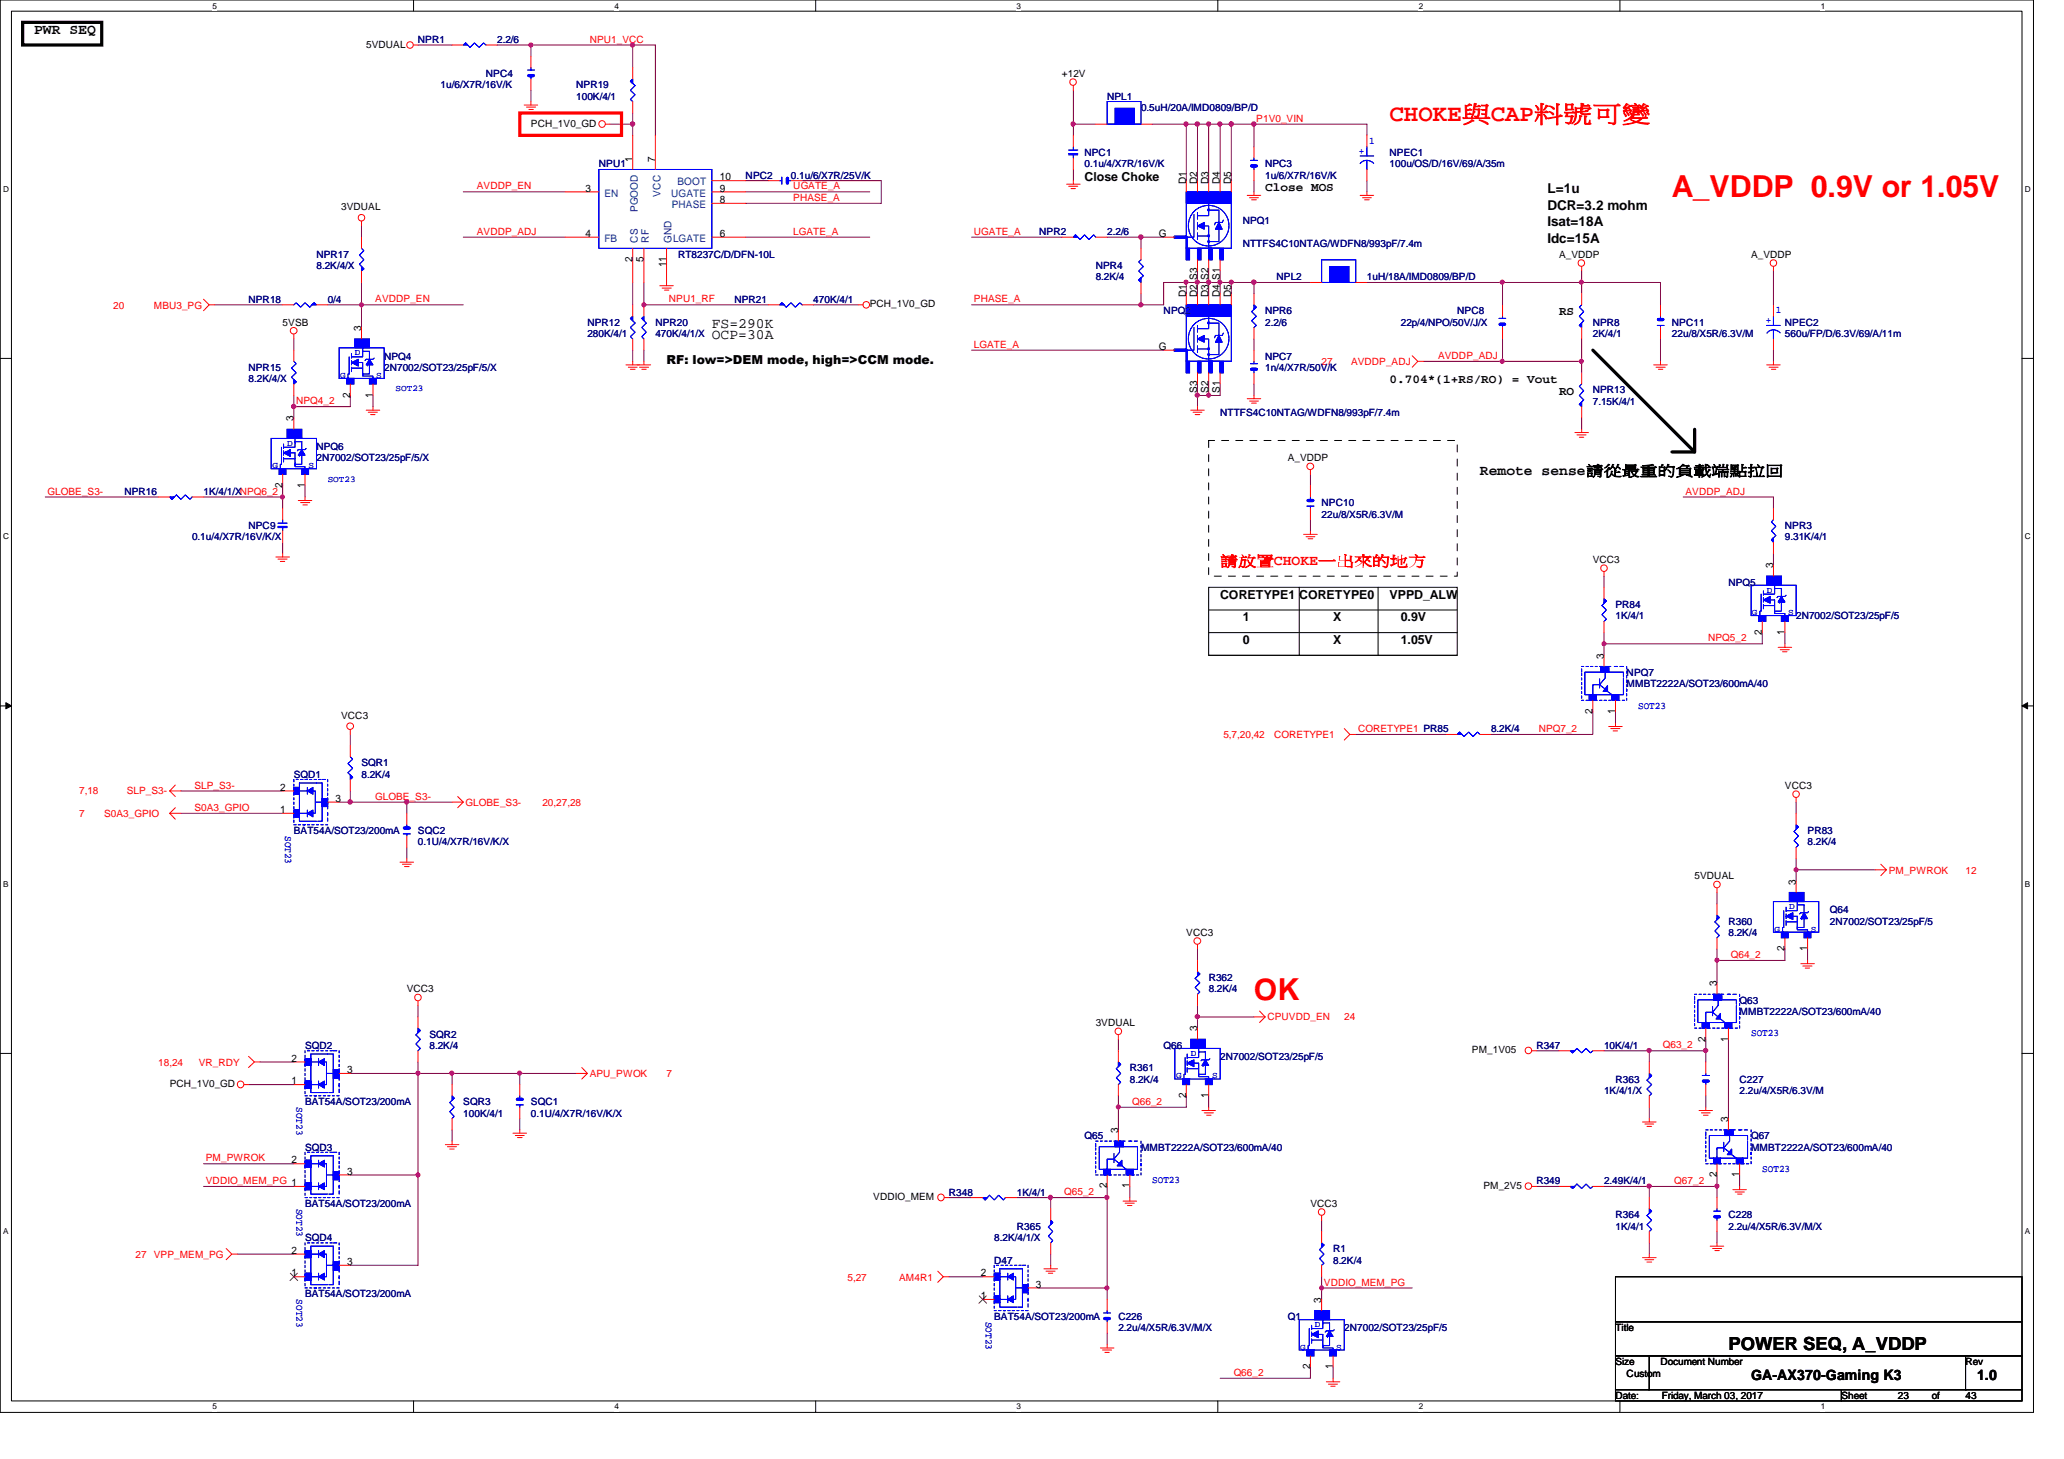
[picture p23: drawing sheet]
<svg xmlns="http://www.w3.org/2000/svg" width="297mm" height="210mm" viewBox="0 0 297 210" stroke-linecap="round" stroke-linejoin="round" font-family="sans-serif">
<defs><g id="words">
<g font-size="4.4" fill="#f00">
<text x="240.6" y="28.4">A_VDDP 0.9V or 1.05V</text>
<text x="180.5" y="143.8">OK</text>
</g>
<text font-size="3.4" fill="#f00" x="200" y="17.4">CHOKE與CAP料料可可</text>
<text font-size="2.6" x="248.7" y="194.2">POWER SEQ, A_VDDP</text>
<g font-size="2.1">
<text x="4.9" y="4.9">PWR SEQ</text>
<text x="102.4" y="47.1">FS=290K</text>
<text x="102.4" y="48.7">OCP=30A</text>
<text x="213" y="68.3">Remote sense請請請請請請請請請請請</text>
<text x="252" y="198.6">GA-AX370-Gaming K3</text>
<text x="284.5" y="198.6">1.0</text>
</g>
<text font-size="2.1" fill="#f00" x="175.6" y="81.4">請附位CHOKE位一一請一一</text>
<g font-size="1.9">
<text x="222.7" y="27.8">L=1u</text>
<text x="222.7" y="30.2">DCR=3.2 mohm</text>
<text x="222.7" y="32.6">Isat=18A</text>
<text x="222.7" y="34.9">Idc=15A</text>
</g>
<g font-size="1.8">
<text x="156.1" y="26">Close Choke</text>
<text x="182.1" y="27.5">Close MOS</text>
<text x="224.4" y="45.4">RS</text>
<text x="95.9" y="52.3">RF: low=&gt;DEM mode, high=&gt;CCM mode.</text>
<text x="200" y="55.2">0.704*(1+RS/RO) = Vout</text>
<text x="224.4" y="56.8">RO</text>
<text x="175.6" y="86.1">CORETYPE1</text>
<text x="178.9" y="89.4">1</text>
<text x="187" y="86.1">CORETYPE0</text>
<text x="191.9" y="89.4">X</text>
<text x="200" y="86.1">VPPD_ALW</text>
<text x="201.6" y="89.4">0.9V</text>
<text x="178.9" y="92.7">0</text>
<text x="191.9" y="92.7">X</text>
<text x="201.6" y="92.7">1.05V</text>
</g>
<g font-size="1.5">
<text x="91" y="23.2" transform="rotate(-90 91 23.2)">1</text>
<text x="94.3" y="23.2" transform="rotate(-90 94.3 23.2)">7</text>
<text x="84.2" y="27.6">3</text>
<text x="103.6" y="29.2">8</text>
<text x="103.6" y="27.6">9</text>
<text x="103.6" y="26">10</text>
<text x="170.7" y="26.5" transform="rotate(-90 170.7 26.5)">D1</text>
<text x="172.3" y="26.5" transform="rotate(-90 172.3 26.5)">D2</text>
<text x="173.9" y="26.5" transform="rotate(-90 173.9 26.5)">D3</text>
<text x="175.6" y="26.5" transform="rotate(-90 175.6 26.5)">D4</text>
<text x="177.2" y="26.5" transform="rotate(-90 177.2 26.5)">D5</text>
<text x="84.2" y="34.1">4</text>
<text x="103.6" y="34.1">6</text>
<text x="166.8" y="34.1">G</text>
<text x="91" y="37.7" transform="rotate(-90 91 37.7)">2</text>
<text x="92.6" y="37.7" transform="rotate(-90 92.6 37.7)">5</text>
<text x="95.9" y="38.5" transform="rotate(-90 95.9 38.5)">11</text>
<text x="52" y="47.6" transform="rotate(-90 52 47.6)">3</text>
<text x="170.7" y="42.7" transform="rotate(-90 170.7 42.7)">D1</text>
<text x="172.3" y="42.7" transform="rotate(-90 172.3 42.7)">D2 S3</text>
<text x="173.9" y="42.7" transform="rotate(-90 173.9 42.7)">D3 S2</text>
<text x="175.6" y="42.7" transform="rotate(-90 175.6 42.7)">D4 S1</text>
<text x="177.2" y="42.7" transform="rotate(-90 177.2 42.7)">D5</text>
<text x="166.8" y="50.3">G</text>
<text x="50.4" y="57.2" transform="rotate(-90 50.4 57.2)">2</text>
<text x="53.6" y="57.2" transform="rotate(-90 53.6 57.2)">1</text>
<text x="172.3" y="56.6" transform="rotate(-90 172.3 56.6)">S3</text>
<text x="173.9" y="56.6" transform="rotate(-90 173.9 56.6)">S2</text>
<text x="175.6" y="56.6" transform="rotate(-90 175.6 56.6)">S1</text>
<text x="42.2" y="60.6" transform="rotate(-90 42.2 60.6)">3</text>
<text x="40.6" y="70.2" transform="rotate(-90 40.6 70.2)">2</text>
<text x="43.9" y="70.2" transform="rotate(-90 43.9 70.2)">1</text>
<text x="255.2" y="81.7" transform="rotate(-90 255.2 81.7)">3</text>
<text x="230.8" y="94.7" transform="rotate(-90 230.8 94.7)">3</text>
<text x="253.6" y="91.4" transform="rotate(-90 253.6 91.4)">2</text>
<text x="256.8" y="91.4" transform="rotate(-90 256.8 91.4)">1</text>
<text x="229.2" y="102.7" transform="rotate(-90 229.2 102.7)">2</text>
<text x="232.4" y="102.7" transform="rotate(-90 232.4 102.7)">1</text>
<text x="40.3" y="113.7">2</text>
<text x="40.3" y="117">1</text>
<text x="48.3" y="115.4">3</text>
<text x="258.4" y="127.3" transform="rotate(-90 258.4 127.3)">3</text>
<text x="256.8" y="136.9" transform="rotate(-90 256.8 136.9)">2</text>
<text x="260.1" y="136.9" transform="rotate(-90 260.1 136.9)">1</text>
<text x="247.1" y="141.9" transform="rotate(-90 247.1 141.9)">3</text>
<text x="172.3" y="148.4" transform="rotate(-90 172.3 148.4)">3</text>
<text x="245.4" y="149.9" transform="rotate(-90 245.4 149.9)">2</text>
<text x="248.7" y="149.9" transform="rotate(-90 248.7 149.9)">1</text>
<text x="41.9" y="152.7">2</text>
<text x="41.9" y="156">1</text>
<text x="50" y="154.4">3</text>
<text x="170.7" y="158" transform="rotate(-90 170.7 158)">2</text>
<text x="173.9" y="158" transform="rotate(-90 173.9 158)">1</text>
<text x="248.7" y="161.4" transform="rotate(-90 248.7 161.4)">3</text>
<text x="41.9" y="167.4">2</text>
<text x="160.9" y="163" transform="rotate(-90 160.9 163)">3</text>
<text x="50" y="169">3</text>
<text x="159.3" y="171" transform="rotate(-90 159.3 171)">2</text>
<text x="162.6" y="171" transform="rotate(-90 162.6 171)">1</text>
<text x="247.1" y="169.4" transform="rotate(-90 247.1 169.4)">2</text>
<text x="250.3" y="169.4" transform="rotate(-90 250.3 169.4)">1</text>
<text x="41.9" y="180.4">2</text>
<text x="41.9" y="183.6">1</text>
<text x="50" y="182">3</text>
<text x="141.1" y="183.6">2</text>
<text x="149.1" y="185.3">3</text>
<text x="141.1" y="186.9">1</text>
<text x="190.2" y="187.4" transform="rotate(-90 190.2 187.4)">3</text>
<text x="188.5" y="197" transform="rotate(-90 188.5 197)">2</text>
<text x="191.8" y="197" transform="rotate(-90 191.8 197)">1</text>
</g>
<g font-size="1.5" fill="#004080">
<text x="87" y="28.3">EN</text>
<text x="95" y="28.3" transform="rotate(-90 95 28.3)">VCC</text>
<text x="96.6" y="28.3">UGATE</text>
<text x="96.7" y="29.9">PHASE</text>
<text x="97.5" y="26.7">BOOT</text>
<text x="87" y="34.8">FB</text>
<text x="91.8" y="34.9" transform="rotate(-90 91.8 34.9)">CS</text>
<text x="91.8" y="30.5" transform="rotate(-90 91.8 30.5)">PGOOD</text>
<text x="93.4" y="34.9" transform="rotate(-90 93.4 34.9)">RF</text>
<text x="96.6" y="34.9" transform="rotate(-90 96.6 34.9)">GND</text>
<text x="96.9" y="34.8">LGATE</text>
</g>
<g font-size="1.4">
<text x="52.7" y="6.9">5VDUAL</text>
<text x="152.8" y="11.1">+12V</text>
<text x="76.4" y="18.2">PCH_1V0_GD</text>
<text x="49.1" y="30.3">3VDUAL</text>
<text x="224.4" y="37.1">A_VDDP</text>
<text x="252" y="37.1">A_VDDP</text>
<text x="40.7" y="46.9">5VSB</text>
<text x="125.2" y="44.2">PCH_1V0_GD</text>
<text x="185.3" y="66.4">A_VDDP</text>
<text x="229.2" y="81">VCC3</text>
<text x="49.1" y="103.4">VCC3</text>
<text x="256.9" y="113.5">VCC3</text>
<text x="243.9" y="126.5">5VDUAL</text>
<text x="170.7" y="134.6">VCC3</text>
<text x="58.5" y="142.7">VCC3</text>
<text x="157.7" y="147.7">3VDUAL</text>
<text x="211.8" y="151.6">PM_1V05</text>
<text x="24.4" y="156.4">PCH_1V0_GD</text>
<text x="125.7" y="172.7">VDDIO_MEM</text>
<text x="188.6" y="173.7">VCC3</text>
<text x="213.5" y="171.1">PM_2V5</text>
<text x="232.5" y="191.5">Title</text>
<text x="232.5" y="196.4">Size</text>
<text x="239" y="196.4">Document Number</text>
<text x="282.9" y="196.4">Rev</text>
<text x="232.5" y="201.3">Date:</text>
<text x="234.1" y="198">Custom</text>
<text x="239.1" y="201.3">Friday, March 03, 2017</text>
<text x="265" y="201.3">Sheet</text>
<text x="273.1" y="201.3">23</text>
<text x="278" y="201.3">of</text>
<text x="282.9" y="201.3">43</text>
</g>
<g font-size="1.4" fill="#000080">
<text x="60.2" y="6.2">NPR1</text>
<text x="69.9" y="11.1">NPC4</text>
<text x="71.5" y="6.2">2.2/6</text>
<text x="63.4" y="12.7">1u/6/X7R/16V/K</text>
<text x="82.9" y="14.4">100K/4/1</text>
<text x="82.9" y="12.7">NPR19</text>
<text x="159.3" y="14.4">NPL1</text>
<text x="164.2" y="16">0.5uH/20A/IMD0809/BP/D</text>
<text x="156.1" y="22.5">NPC1</text>
<text x="200" y="22.5">NPEC1</text>
<text x="86.2" y="24.1">NPU1</text>
<text x="107.3" y="25.7">NPC2</text>
<text x="113.8" y="25.7">0.1u/6/X7R/25V/K</text>
<text x="156.1" y="24.1">0.1u/4/X7R/16V/K</text>
<text x="182.1" y="24.1">NPC3</text>
<text x="182.1" y="25.7">1u/6/X7R/16V/K</text>
<text x="200" y="24.1">100u/OS/D/16V/69/A/35m</text>
<text x="149.6" y="33.9">NPR2</text>
<text x="159.3" y="33.9">2.2/6</text>
<text x="178.9" y="32.2">NPQ1</text>
<text x="178.9" y="35.5">NTTFS4C10NTAG/WDFN8/993pF/7.4m</text>
<text x="45.5" y="38.7">8.2K/4/X</text>
<text x="45.5" y="37.1">NPR17</text>
<text x="97.6" y="37.1">RT8237C/D/DFN-10L</text>
<text x="157.7" y="38.7">NPR4</text>
<text x="157.7" y="40.3">8.2K/4</text>
<text x="183.7" y="40.3">NPL2</text>
<text x="196.7" y="40.3">1uH/18A/IMD0809/BP/D</text>
<text x="35.8" y="43.6">NPR18</text>
<text x="47.2" y="43.6">0/4</text>
<text x="84.5" y="46.9">NPR12</text>
<text x="94.3" y="46.9">NPR20</text>
<text x="105.7" y="43.6">NPR21</text>
<text x="117" y="43.6">470K/4/1</text>
<text x="167.5" y="45.2">NPQ2</text>
<text x="182.1" y="45.2">NPR6</text>
<text x="182.1" y="46.9">2.2/6</text>
<text x="201.6" y="46.9">22p/4/NPO/50V/J/X</text>
<text x="209.7" y="45.2">NPC8</text>
<text x="229.2" y="46.9">NPR8</text>
<text x="240.6" y="46.9">NPC11</text>
<text x="256.9" y="46.9">NPEC2</text>
<text x="35.8" y="53.3">NPR15</text>
<text x="55.3" y="51.7">NPQ4</text>
<text x="55.3" y="53.3">2N7002/SOT23/25pF/5/X</text>
<text x="84.5" y="48.5">280K/4/1</text>
<text x="94.3" y="48.5">470K/4/1/X</text>
<text x="182.1" y="51.7">NPC7</text>
<text x="182.1" y="53.3">1n/4/X7R/50V/K</text>
<text x="229.2" y="48.5">2K/4/1</text>
<text x="240.6" y="48.5">22u/8/X5R/6.3V/M</text>
<text x="256.9" y="48.5">560u/FP/D/6.3V/69/A/11m</text>
<text x="35.8" y="55">8.2K/4/X</text>
<text x="175.6" y="59.9">NTTFS4C10NTAG/WDFN8/993pF/7.4m</text>
<text x="229.2" y="56.6">NPR13</text>
<text x="229.2" y="58.3">7.15K/4/1</text>
<text x="45.5" y="64.7">NPQ6</text>
<text x="17.9" y="71.2">NPR16</text>
<text x="29.3" y="71.2">1K/4/1/XNPQ6_2</text>
<text x="45.5" y="66.4">2N7002/SOT23/25pF/5/X</text>
<text x="27.6" y="77.7">0.1u/4/X7R/16V/K/X</text>
<text x="35.8" y="76.1">NPC9</text>
<text x="190.2" y="72.9">NPC10</text>
<text x="190.2" y="74.5">22u/8/X5R/6.3V/M</text>
<text x="256.9" y="76.1">NPR3</text>
<text x="256.9" y="77.7">9.31K/4/1</text>
<text x="232.5" y="87.5">PR84</text>
<text x="232.5" y="89.1">1K/4/1</text>
<text x="248.7" y="84.2">NPQ5</text>
<text x="258.5" y="89.1">2N7002/SOT23/25pF/5</text>
<text x="234.1" y="97.2">NPQ7</text>
<text x="234.1" y="98.9">MMBT2222A/SOT23/600mA/40</text>
<text x="214.6" y="105.4">8.2K/4</text>
<text x="42.3" y="111.9">SQD1</text>
<text x="52" y="111.9">8.2K/4</text>
<text x="52" y="110.2">SQR1</text>
<text x="42.3" y="120">BAT54A/SOT23/200mA</text>
<text x="60.2" y="120">SQC2</text>
<text x="60.2" y="121.6">0.1U/4/X7R/16V/K/X</text>
<text x="260.1" y="121.6">8.2K/4</text>
<text x="260.1" y="120">PR83</text>
<text x="263.4" y="131.4">Q64</text>
<text x="248.7" y="133">R360</text>
<text x="248.7" y="134.6">8.2K/4</text>
<text x="263.4" y="133">2N7002/SOT23/25pF/5</text>
<text x="173.9" y="142.7">8.2K/4</text>
<text x="173.9" y="141.1">R362</text>
<text x="61.8" y="149.3">SQR2</text>
<text x="250.4" y="144.4">Q63</text>
<text x="250.4" y="146">MMBT2222A/SOT23/600mA/40</text>
<text x="43.9" y="150.9">SQD2</text>
<text x="61.8" y="150.9">8.2K/4</text>
<text x="162.6" y="154.1">R361</text>
<text x="162.6" y="155.8">8.2K/4</text>
<text x="167.5" y="150.9">Q66</text>
<text x="175.6" y="152.5">2N7002/SOT23/25pF/5</text>
<text x="221.1" y="150.9">R347</text>
<text x="230.8" y="150.9">10K/4/1</text>
<text x="232.5" y="155.8">R363</text>
<text x="250.4" y="155.8">C227</text>
<text x="43.9" y="159">BAT54A/SOT23/200mA</text>
<text x="66.7" y="159">SQR3</text>
<text x="66.7" y="160.7">100K/4/1</text>
<text x="76.4" y="160.7">0.1U/4/X7R/16V/K/X</text>
<text x="76.4" y="159">SQC1</text>
<text x="230.8" y="157.4">1K/4/1/X</text>
<text x="250.4" y="157.4">2.2u/4/X5R/6.3V/M</text>
<text x="43.9" y="165.5">SQD3</text>
<text x="156.1" y="163.9">Q65</text>
<text x="164.2" y="165.5">MMBT2222A/SOT23/600mA/40</text>
<text x="252" y="163.9">Q67</text>
<text x="252" y="165.5">MMBT2222A/SOT23/600mA/40</text>
<text x="43.9" y="173.7">BAT54A/SOT23/200mA</text>
<text x="136.6" y="172">R348</text>
<text x="146.3" y="172">1K/4/1</text>
<text x="221.1" y="170.4">R349</text>
<text x="230.8" y="170.4">2.49K/4/1</text>
<text x="43.9" y="178.5">SQD4</text>
<text x="143.1" y="178.5">8.2K/4/1/X</text>
<text x="146.3" y="176.9">R365</text>
<text x="232.5" y="175.3">R364</text>
<text x="232.5" y="176.9">1K/4/1</text>
<text x="248.7" y="175.3">C228</text>
<text x="248.7" y="176.9">2.2u/4/X5R/6.3V/M/X</text>
<text x="143.1" y="181.8">D47</text>
<text x="191.9" y="180.2">R1</text>
<text x="191.9" y="181.8">8.2K/4</text>
<text x="43.9" y="186.6">BAT54A/SOT23/200mA</text>
<text x="143.1" y="189.9">BAT54A/SOT23/200mA</text>
<text x="160.9" y="189.9">C226</text>
<text x="160.9" y="191.5">2.2u/4/X5R/6.3V/M/X</text>
<text x="185.3" y="189.9">Q1</text>
<text x="193.5" y="191.5">2N7002/SOT23/25pF/5</text>
</g>
<g font-size="1.4" fill="#f00">
<text x="84.9" y="6.1">NPU1_VCC</text>
<text x="180.8" y="17.5">P1V0_VIN</text>
<text x="68.6" y="27.3">AVDDP_EN</text>
<text x="114.2" y="28.9">PHASE_A</text>
<text x="114.2" y="27.3">UGATE_A</text>
<text x="68.6" y="33.8">AVDDP_ADJ</text>
<text x="114.2" y="33.8">LGATE_A</text>
<text x="140.2" y="33.8">UGATE_A</text>
<text x="16.3" y="44.4">20</text>
<text x="22.1" y="44.4">MBU3_PG</text>
<text x="54" y="43.5">AVDDP_EN</text>
<text x="96.3" y="43.5">NPU1_RF</text>
<text x="140.2" y="43.5">PHASE_A</text>
<text x="140.2" y="50">LGATE_A</text>
<text x="190.2" y="52.5">27</text>
<text x="194.4" y="52.5">AVDDP_ADJ</text>
<text x="207" y="51.6">AVDDP_ADJ</text>
<text x="42.6" y="58.2">NPQ4_2</text>
<text x="6.9" y="71.2">GLOBE_S3-</text>
<text x="242.6" y="71.2">AVDDP_ADJ</text>
<text x="245.8" y="92.3">NPQ5_2</text>
<text x="176.1" y="106.2">5,7,20,42</text>
<text x="183.4" y="106.2">CORETYPE1</text>
<text x="195.4" y="105.3">CORETYPE1 PR85</text>
<text x="221.4" y="105.3">NPQ7_2</text>
<text x="28" y="113.5">SLP_S3-</text>
<text x="11.4" y="117.6">7</text>
<text x="11.4" y="114.3">7,18</text>
<text x="15" y="117.6">S0A3_GPIO</text>
<text x="18.2" y="114.3">SLP_S3-</text>
<text x="28" y="116.7">S0A3_GPIO</text>
<text x="54" y="115.1">GLOBE_S3-</text>
<text x="67" y="116">GLOBE_S3-</text>
<text x="78.1" y="116">20,27,28</text>
<text x="271.8" y="125.7">PM_PWROK</text>
<text x="282.9" y="125.7">12</text>
<text x="249.1" y="137.8">Q64_2</text>
<text x="182.4" y="146.8">CPUVDD_EN</text>
<text x="193.5" y="146.8">24</text>
<text x="22.8" y="153.3">18,24</text>
<text x="28.6" y="153.3">VR_RDY</text>
<text x="84.9" y="154.9">APU_PWOK</text>
<text x="95.9" y="154.9">7</text>
<text x="239.3" y="150.8">Q63_2</text>
<text x="162.9" y="159">Q66_2</text>
<text x="29.6" y="167.1">PM_PWROK</text>
<text x="29.6" y="170.3">VDDIO_MEM_PG 1</text>
<text x="153.2" y="172">Q65_2</text>
<text x="241" y="170.3">Q67_2</text>
<text x="19.5" y="181">27</text>
<text x="22.1" y="181">VPP_MEM_PG</text>
<text x="122" y="184.2">5,27</text>
<text x="129.4" y="184.2">AM4R1</text>
<text x="190.5" y="185">VDDIO_MEM_PG</text>
<text x="177.5" y="198">Q66_2</text>
</g>
<g font-size="1.4" fill="#00f">
<text x="195.6" y="22.1">+</text>
<text x="197.1" y="20.7">1</text>
<text x="254.1" y="46.5">+</text>
<text x="255.6" y="45">1</text>
<text x="235.8" y="101.9">SOT23</text>
<text x="41.1" y="120.3" transform="rotate(90 41.1 120.3)">SOT23</text>
<text x="252" y="149.1">SOT23</text>
<text x="42.7" y="159.3" transform="rotate(90 42.7 159.3)">SOT23</text>
<text x="42.7" y="173.9" transform="rotate(90 42.7 173.9)">SOT23</text>
<text x="165.8" y="170.2">SOT23</text>
<text x="253.6" y="168.6">SOT23</text>
<text x="42.7" y="186.9" transform="rotate(90 42.7 186.9)">SOT23</text>
<text x="141.9" y="190.2" transform="rotate(90 141.9 190.2)">SOT23</text>
</g>
<g font-size="1.3" fill="#00f">
<text x="51.1" y="51.1">D</text>
<text x="48.9" y="54.4">G</text>
<text x="54.1" y="54.4">S</text>
<text x="56.9" y="56.3">SOT23</text>
<text x="41.3" y="64.1">D</text>
<text x="39.2" y="67.4">G</text>
<text x="44.4" y="67.4">S</text>
<text x="47.2" y="69.3">SOT23</text>
<text x="252.1" y="88.5">G</text>
<text x="254.3" y="85.3">D</text>
<text x="257.3" y="88.5">S</text>
<text x="257.5" y="130.8">D</text>
<text x="255.4" y="134">G</text>
<text x="260.6" y="134">S</text>
<text x="169.2" y="155.2">G</text>
<text x="171.4" y="151.9">D</text>
<text x="174.5" y="155.2">S</text>
<text x="189.2" y="190.9">D</text>
<text x="187.1" y="194.2">G</text>
<text x="192.3" y="194.2">S</text>
</g>
<g font-size="1.2">
<text x="30.6" y="1.2">5</text>
<text x="88.4" y="1.2">4</text>
<text x="146.3" y="1.2">3</text>
<text x="204.2" y="1.2">2</text>
<text x="262" y="1.2">1</text>
<text x=".5" y="27.6">D</text>
<text x="291.4" y="27.6">D</text>
<text x=".5" y="77.6">C</text>
<text x="291.4" y="77.6">C</text>
<text x=".5" y="127.6">B</text>
<text x="291.4" y="127.6">B</text>
<text x=".5" y="177.6">A</text>
<text x="291.4" y="177.6">A</text>
<text x="30.6" y="202.8">5</text>
<text x="88.4" y="202.8">4</text>
<text x="146.3" y="202.8">3</text>
<text x="204.2" y="202.8">2</text>
<text x="262" y="202.8">1</text>
</g>
</g></defs>
<path d="M0 0h292.6v203.2h-292.6zM1.6 1.6h289.4v199.9h-289.4z" fill="none" stroke="#000" stroke-width=".14"/>
<g fill="#fff">
<path d="M30.6 .2h.6v1.3h-.6z"/>
<path d="M30.6 201.7h.6v1.3h-.6z"/>
</g>
<path d="M59.5 0v1.6M59.5 201.5v1.7" fill="none" stroke="#000" stroke-width=".14"/>
<g fill="#fff">
<path d="M88.4 .2h.6v1.3h-.6z"/>
<path d="M88.4 201.7h.6v1.3h-.6z"/>
</g>
<path d="M117.4 0v1.6M117.4 201.5v1.7" fill="none" stroke="#000" stroke-width=".14"/>
<g fill="#fff">
<path d="M146.3 .2h.6v1.3h-.6z"/>
<path d="M146.3 201.7h.6v1.3h-.6z"/>
</g>
<path d="M175.3 0v1.6M175.3 201.5v1.7" fill="none" stroke="#000" stroke-width=".14"/>
<g fill="#fff">
<path d="M204.2 .2h.6v1.3h-.6z"/>
<path d="M204.2 201.7h.6v1.3h-.6z"/>
</g>
<path d="M233.1 0v1.6M233.1 201.5v1.7" fill="none" stroke="#000" stroke-width=".14"/>
<g fill="#fff">
<path d="M262 .2h.6v1.3h-.6z"/>
<path d="M262 201.7h.6v1.3h-.6z"/>
<path d="M.5 26.6h.8v1.3h-.8z"/>
<path d="M291.4 26.6h.8v1.3h-.8z"/>
<path d="M.5 76.5h.8v1.4h-.8z"/>
<path d="M291.4 76.5h.8v1.4h-.8z"/>
</g>
<path d="M0 51.6h1.6M291 51.6h1.6" fill="none" stroke="#000" stroke-width=".14"/>
<g fill="#fff">
<path d="M.5 126.5h.7v1.3h-.7z"/>
<path d="M291.4 126.5h.7v1.3h-.7z"/>
</g>
<path d="M0 101.6h1.6M.8 101.1l.8 .5-.8 .4zM291 101.6h1.6M291 101.6l.8-.5v.9z" fill="none" stroke="#000" stroke-width=".14"/>
<path d="M.8 101.1l.8 .5-.8 .4zM291 101.6l.8-.5v.9z" fill="#000"/>
<g fill="#fff">
<path d="M.5 176.5h.7v1.3h-.7z"/>
<path d="M291.4 176.5h.7v1.3h-.7z"/>
</g>
<path d="M0 151.6h1.6M291 151.6h1.6" fill="none" stroke="#000" stroke-width=".14"/>
<path d="M245.5 151.2v1.6" fill="none" stroke="#800040" stroke-width=".14"/>
<circle cx="245.5" cy="151.1" r=".31" fill="#f0f"/>
<circle cx="245.5" cy="151.1" r=".31" fill="none" stroke="#f0f" stroke-width=".14"/>
<path d="M247.1 138.2h9.8" fill="none" stroke="#800040" stroke-width=".14"/>
<circle cx="247.1" cy="138.1" r=".3" fill="#f0f"/>
<circle cx="247.1" cy="138.1" r=".3" fill="none" stroke="#f0f" stroke-width=".14"/>
<path d="M258.5 115.4v1.6M258.5 125.1v1.7" fill="none" stroke="#800040" stroke-width=".14"/>
<circle cx="258.5" cy="125.1" r=".3" fill="#f0f"/>
<circle cx="258.5" cy="125.1" r=".3" fill="none" stroke="#f0f" stroke-width=".14"/>
<path d="M92.7 43.9h17.9M247.1 136.5v4.9M247.1 128.4v1.6M256.9 136.5v1.7M258.5 125.1h11.4M260.1 136.5v1.7M221.1 151.2h3.3M245.5 157.6v1.7" fill="none" stroke="#800040" stroke-width=".14"/>
<circle cx="92.7" cy="43.9" r=".3" fill="#f0f"/>
<circle cx="92.7" cy="43.9" r=".3" fill="none" stroke="#f0f" stroke-width=".14"/>
<path d="M180.5 17.9v3.2M117 43.9h6.6M164.2 42.2v1.7" fill="none" stroke="#800040" stroke-width=".14"/>
<circle cx="164.2" cy="43.9" r=".31" fill="#f0f"/>
<circle cx="164.2" cy="43.9" r=".31" fill="none" stroke="#f0f" stroke-width=".14"/>
<path d="M173.9 40.6v1.6" fill="none" stroke="#800040" stroke-width=".14"/>
<circle cx="173.9" cy="40.6" r=".3" fill="#f0f"/>
<circle cx="173.9" cy="40.6" r=".3" fill="none" stroke="#f0f" stroke-width=".14"/>
<path d="M172.3 17.9h1.6M164.2 34.1v1.6M172.3 56.9h1.6M239 40.6v3.3" fill="none" stroke="#800040" stroke-width=".14"/>
<circle cx="173.9" cy="56.8" r=".3" fill="#f0f"/>
<circle cx="173.9" cy="56.8" r=".3" fill="none" stroke="#f0f" stroke-width=".14"/>
<circle cx="172.3" cy="56.8" r=".31" fill="#f0f"/>
<circle cx="172.3" cy="56.8" r=".31" fill="none" stroke="#f0f" stroke-width=".14"/>
<path d="M173.9 17.9h1.7" fill="none" stroke="#800040" stroke-width=".14"/>
<circle cx="173.9" cy="17.8" r=".31" fill="#f0f"/>
<circle cx="173.9" cy="17.8" r=".31" fill="none" stroke="#f0f" stroke-width=".14"/>
<path d="M154.5 17.9v1.6M164.2 43.9h3.3" fill="none" stroke="#800040" stroke-width=".14"/>
<circle cx="154.4" cy="17.8" r=".31" fill="#f0f"/>
<circle cx="154.4" cy="17.8" r=".31" fill="none" stroke="#f0f" stroke-width=".14"/>
<path d="M239 40.6h-11.4v1.6" fill="none" stroke="#800040" stroke-width=".14"/>
<circle cx="227.6" cy="40.6" r=".3" fill="#f0f"/>
<circle cx="227.6" cy="40.6" r=".3" fill="none" stroke="#f0f" stroke-width=".14"/>
<path d="M172.3 56.9v1.6M172.3 40.6v1.6M180.5 55.2v1.7M216.2 40.6h11.4" fill="none" stroke="#800040" stroke-width=".14"/>
<circle cx="172.3" cy="40.6" r=".31" fill="#f0f"/>
<circle cx="172.3" cy="40.6" r=".31" fill="none" stroke="#f0f" stroke-width=".14"/>
<path d="M175.6 40.6v1.6M177.2 40.6h3.3v1.6" fill="none" stroke="#800040" stroke-width=".14"/>
<circle cx="180.4" cy="40.6" r=".31" fill="#f0f"/>
<circle cx="180.4" cy="40.6" r=".31" fill="none" stroke="#f0f" stroke-width=".14"/>
<path d="M173.9 17.9v8.1M173.9 39v1.6h1.7M139.8 43.9h24.4M180.5 48.8v1.6M239 48.8v3.2" fill="none" stroke="#800040" stroke-width=".14"/>
<circle cx="173.9" cy="40.6" r=".3" fill="#f0f"/>
<circle cx="173.9" cy="40.6" r=".3" fill="none" stroke="#f0f" stroke-width=".14"/>
<path d="M170.7 17.9v8.1M167.5 40.6h3.2" fill="none" stroke="#800040" stroke-width=".14"/>
<circle cx="170.7" cy="17.8" r=".31" fill="#f0f"/>
<circle cx="170.7" cy="17.8" r=".31" fill="none" stroke="#f0f" stroke-width=".14"/>
<path d="M172.3 17.9v8.1M175.6 17.9h1.6M172.3 39v1.6" fill="none" stroke="#800040" stroke-width=".14"/>
<circle cx="175.5" cy="17.8" r=".31" fill="#f0f"/>
<circle cx="175.5" cy="17.8" r=".31" fill="none" stroke="#f0f" stroke-width=".14"/>
<path d="M180.5 26v1.6M177.2 40.6v1.6" fill="none" stroke="#800040" stroke-width=".14"/>
<circle cx="177.2" cy="40.6" r=".3" fill="#f0f"/>
<circle cx="177.2" cy="40.6" r=".3" fill="none" stroke="#f0f" stroke-width=".14"/>
<path d="M216.2 40.6v3.3" fill="none" stroke="#800040" stroke-width=".14"/>
<circle cx="216.2" cy="40.6" r=".3" fill="#f0f"/>
<circle cx="216.2" cy="40.6" r=".3" fill="none" stroke="#f0f" stroke-width=".14"/>
<path d="M170.7 40.6h1.6" fill="none" stroke="#800040" stroke-width=".14"/>
<circle cx="170.7" cy="40.6" r=".3" fill="#f0f"/>
<circle cx="170.7" cy="40.6" r=".3" fill="none" stroke="#f0f" stroke-width=".14"/>
<path d="M165.8 17.9h4.9M177.2 17.9v8.1M139.8 34.1h13M159.3 34.1h4.9M196.7 26v1.6M227.6 39v1.6M167.5 40.6v3.3" fill="none" stroke="#800040" stroke-width=".14"/>
<circle cx="177.2" cy="17.8" r=".31" fill="#f0f"/>
<circle cx="177.2" cy="17.8" r=".31" fill="none" stroke="#f0f" stroke-width=".14"/>
<path d="M180.5 17.9h16.2M154.5 24.4v1.6M216.2 48.8v3.2" fill="none" stroke="#800040" stroke-width=".14"/>
<circle cx="180.4" cy="17.8" r=".32" fill="#f0f"/>
<circle cx="180.4" cy="17.8" r=".32" fill="none" stroke="#f0f" stroke-width=".14"/>
<path d="M196.7 17.9v1.6M173.9 56.9h1.7M227.6 52v1.6" fill="none" stroke="#800040" stroke-width=".14"/>
<circle cx="227.6" cy="52" r=".3" fill="#f0f"/>
<circle cx="227.6" cy="52" r=".3" fill="none" stroke="#f0f" stroke-width=".14"/>
<path d="M172.3 40.6h1.6M216.2 52h11.4" fill="none" stroke="#800040" stroke-width=".14"/>
<circle cx="216.2" cy="52" r=".3" fill="#f0f"/>
<circle cx="216.2" cy="52" r=".3" fill="none" stroke="#f0f" stroke-width=".14"/>
<path d="M170.7 17.9h1.6" fill="none" stroke="#800040" stroke-width=".14"/>
<circle cx="172.3" cy="17.8" r=".32" fill="#f0f"/>
<circle cx="172.3" cy="17.8" r=".32" fill="none" stroke="#f0f" stroke-width=".14"/>
<path d="M175.6 17.9v8.1M175.6 40.6h1.6M196.7 40.6h19.5M227.6 60.1v1.7" fill="none" stroke="#800040" stroke-width=".14"/>
<circle cx="175.6" cy="40.6" r=".3" fill="#f0f"/>
<circle cx="175.6" cy="40.6" r=".3" fill="none" stroke="#f0f" stroke-width=".14"/>
<path d="M175.6 39v1.6M170.7 40.6v1.6M180.5 40.6h8.1" fill="none" stroke="#800040" stroke-width=".14"/>
<circle cx="180.4" cy="40.6" r=".31" fill="#f0f"/>
<circle cx="180.4" cy="40.6" r=".31" fill="none" stroke="#f0f" stroke-width=".14"/>
<path d="M52 43.9h14.7M227.6 48.8v3.2" fill="none" stroke="#800040" stroke-width=".14"/>
<circle cx="52" cy="43.9" r=".3" fill="#f0f"/>
<circle cx="52" cy="43.9" r=".3" fill="none" stroke="#f0f" stroke-width=".14"/>
<path d="M42.3 58.5h8.1M42.3 48.8v1.6M52 43.9v3.2" fill="none" stroke="#800040" stroke-width=".14"/>
<circle cx="42.3" cy="58.5" r=".32" fill="#f0f"/>
<circle cx="42.3" cy="58.5" r=".32" fill="none" stroke="#f0f" stroke-width=".14"/>
<path d="M42.3 58.5v1.6M53.7 56.9v1.6M29.3 71.5h11.4M40.7 78v1.6" fill="none" stroke="#800040" stroke-width=".14"/>
<circle cx="40.6" cy="71.5" r=".3" fill="#f0f"/>
<circle cx="40.6" cy="71.5" r=".3" fill="none" stroke="#f0f" stroke-width=".14"/>
<path d="M177.2 17.9h3.3M172.3 55.2v1.7M173.9 55.2v1.7M175.6 55.2v1.7M204.8 52h11.4" fill="none" stroke="#800040" stroke-width=".14"/>
<circle cx="177.2" cy="17.8" r=".31" fill="#f0f"/>
<circle cx="177.2" cy="17.8" r=".31" fill="none" stroke="#f0f" stroke-width=".14"/>
<path d="M87.8 17.9h3.3M154.5 13v4.9h3.2" fill="none" stroke="#800040" stroke-width=".14"/>
<circle cx="91" cy="17.8" r=".32" fill="#f0f"/>
<circle cx="91" cy="17.8" r=".32" fill="none" stroke="#f0f" stroke-width=".14"/>
<path d="M76.4 6.5h14.7" fill="none" stroke="#800040" stroke-width=".14"/>
<circle cx="76.4" cy="6.5" r=".3" fill="#f0f"/>
<circle cx="76.4" cy="6.5" r=".3" fill="none" stroke="#f0f" stroke-width=".14"/>
<path d="M60.2 6.5h4.9M76.4 13v1.6M76.4 6.5v1.6M91.1 17.9v1.6M91.1 6.5v3.2M94.3 6.5v13M107.3 27.6h17.9M107.3 29.3h19.5M188.6 74.8v1.6M188.6 68.2v1.7" fill="none" stroke="#800040" stroke-width=".14"/>
<circle cx="91" cy="6.5" r=".31" fill="#f0f"/>
<circle cx="91" cy="6.5" r=".31" fill="none" stroke="#f0f" stroke-width=".14"/>
<g fill="none" stroke="#800040" stroke-width=".14">
<path d="M71.5 6.5h4.9M91.1 16.3v1.6M91.1 6.5h3.2M66.7 34.1h14.6M66.7 27.6h14.6M107.3 34.1h17.9M107.3 26h3.3M115.4 26h11.4v3.3M42.3 56.9v1.6M50.4 56.9v1.6M91.1 40.6v3.3M91.1 50.4v1.6"/>
<path d="M92.7 40.6v3.3M92.7 50.4v1.6M242.2 71.5h13v1.7M255.2 79.6v1.7M256.9 91v1.6M160.9 159.3h9.8M159.3 170.7v1.6"/>
</g>
<circle cx="160.9" cy="159.3" r=".3" fill="#f0f"/>
<circle cx="160.9" cy="159.3" r=".3" fill="none" stroke="#f0f" stroke-width=".14"/>
<path d="M159.3 172.3v13h-9.7M162.6 170.7v1.6M136.6 183.7h4.8" fill="none" stroke="#800040" stroke-width=".14"/>
<circle cx="159.3" cy="185.3" r=".3" fill="#f0f"/>
<circle cx="159.3" cy="185.3" r=".3" fill="none" stroke="#f0f" stroke-width=".14"/>
<circle cx="159.3" cy="172.3" r=".31" fill="#f0f"/>
<circle cx="159.3" cy="172.3" r=".31" fill="none" stroke="#f0f" stroke-width=".14"/>
<path d="M160.9 157.6v5M160.9 149.5v1.7M170.7 157.6v1.7M173.9 157.6v1.7M146.3 172.3h4.9M151.2 172.3v1.6M151.2 172.3h8.1" fill="none" stroke="#800040" stroke-width=".14"/>
<circle cx="151.2" cy="172.3" r=".31" fill="#f0f"/>
<circle cx="151.2" cy="172.3" r=".31" fill="none" stroke="#f0f" stroke-width=".14"/>
<path d="M37.4 152.8h4.9M74.8 154.4h8.1M180.5 146.3h-8.2v1.6M136.6 172.3h3.2" fill="none" stroke="#800040" stroke-width=".14"/>
<circle cx="74.8" cy="154.4" r=".31" fill="#f0f"/>
<circle cx="74.8" cy="154.4" r=".31" fill="none" stroke="#f0f" stroke-width=".14"/>
<path d="M258.5 123.5v1.6M35.8 156h6.5M60.2 144.7v1.6M60.2 152.8v1.6h-9.8M230.8 151.2h6.6v1.6M237.4 159.3v1.6M245.5 149.5v1.7M237.4 170.7h9.7" fill="none" stroke="#800040" stroke-width=".14"/>
<circle cx="247.1" cy="170.6" r=".3" fill="#f0f"/>
<circle cx="247.1" cy="170.6" r=".3" fill="none" stroke="#f0f" stroke-width=".14"/>
<path d="M221.1 170.7h3.3M230.8 170.7h6.6v1.6" fill="none" stroke="#800040" stroke-width=".14"/>
<circle cx="237.3" cy="170.6" r=".31" fill="#f0f"/>
<circle cx="237.3" cy="170.6" r=".31" fill="none" stroke="#f0f" stroke-width=".14"/>
<path d="M237.4 151.2h8.1M248.7 149.5v11.4M237.4 178.8v1.6M247.1 177.2v1.6M247.1 169v3.3M250.4 169v1.7" fill="none" stroke="#800040" stroke-width=".14"/>
<circle cx="237.3" cy="151.1" r=".31" fill="#f0f"/>
<circle cx="237.3" cy="151.1" r=".31" fill="none" stroke="#f0f" stroke-width=".14"/>
<path d="M52 32.5v1.6M52 40.6v3.3M6.5 71.5h16.3M40.7 69.9v3.3M43.9 69.9v1.6M26 113.8h14.7M26 117h14.7M50.4 105.7v1.6M50.4 113.8v1.6h-1.6M58.5 115.4h6.6M60.2 154.4v14.6h-9.8M29.3 167.4h13" fill="none" stroke="#800040" stroke-width=".14"/>
<circle cx="60.2" cy="169" r=".3" fill="#f0f"/>
<circle cx="60.2" cy="169" r=".3" fill="none" stroke="#f0f" stroke-width=".14"/>
<path d="M188.6 196.7v1.6h-13M190.2 185.3h13M191.9 196.7v1.6" fill="none" stroke="#800040" stroke-width=".14"/>
<circle cx="190.2" cy="185.3" r=".3" fill="#f0f"/>
<circle cx="190.2" cy="185.3" r=".3" fill="none" stroke="#f0f" stroke-width=".14"/>
<path d="M65.1 154.4h9.7v1.6M29.3 170.7h13M60.2 169v13h-9.8M74.8 160.9v1.7M190.2 175.6v1.6M34.2 180.4h8.1M151.2 180.4v1.6M159.3 191.8v1.6M159.3 185.3v1.6M190.2 183.7v3.2" fill="none" stroke="#800040" stroke-width=".14"/>
<circle cx="65" cy="154.4" r=".3" fill="#f0f"/>
<circle cx="65" cy="154.4" r=".3" fill="none" stroke="#f0f" stroke-width=".14"/>
<path d="M58.5 115.4v1.6M58.5 121.9v1.6" fill="none" stroke="#800040" stroke-width=".14"/>
<circle cx="58.5" cy="115.4" r=".32" fill="#f0f"/>
<circle cx="58.5" cy="115.4" r=".32" fill="none" stroke="#f0f" stroke-width=".14"/>
<path d="M50.4 115.4h8.1" fill="none" stroke="#800040" stroke-width=".14"/>
<circle cx="50.4" cy="115.4" r=".32" fill="#f0f"/>
<circle cx="50.4" cy="115.4" r=".32" fill="none" stroke="#f0f" stroke-width=".14"/>
<path d="M253.6 92.6h-22.8v1.7M195.1 105.7h13" fill="none" stroke="#800040" stroke-width=".14"/>
<circle cx="230.8" cy="92.6" r=".3" fill="#f0f"/>
<circle cx="230.8" cy="92.6" r=".3" fill="none" stroke="#f0f" stroke-width=".14"/>
<path d="M230.8 82.9v1.6M230.8 91v1.6M253.6 91v1.6M229.2 102.4v3.3h-14.6M232.5 102.4v1.6M60.2 154.4h4.9" fill="none" stroke="#800040" stroke-width=".14"/>
<circle cx="60.2" cy="154.4" r=".3" fill="#f0f"/>
<circle cx="60.2" cy="154.4" r=".3" fill="none" stroke="#f0f" stroke-width=".14"/>
<path d="M164.2 34.1h3.3M30.9 43.9h9.8M47.2 43.9h4.8M139.8 50.4h27.7M65.1 154.4v1.6M65.1 162.6v1.6" fill="none" stroke="#800040" stroke-width=".14"/>
<circle cx="164.2" cy="34.1" r=".32" fill="#f0f"/>
<circle cx="164.2" cy="34.1" r=".32" fill="none" stroke="#f0f" stroke-width=".14"/>
<path d="M255.2 39v4.9M255.2 50.4v1.6M172.3 144.7v1.6" fill="none" stroke="#800040" stroke-width=".14"/>
<circle cx="172.3" cy="146.3" r=".31" fill="#f0f"/>
<circle cx="172.3" cy="146.3" r=".31" fill="none" stroke="#f0f" stroke-width=".14"/>
<path d="M172.3 136.5v1.7" fill="none" stroke="#800040" stroke-width=".14"/>
<g fill="none" stroke="#f00" stroke-width=".14">
<path d="M59.5 6.5h.7M75.4 15.1h2M75.8 15.4h1.3M76.1 15.7h.6M76.4 14.6v.5M87.2 17.9h.6M154.5 12.3v.7M52 31.8v.7M153.5 26.5h1.9M153.8 26.8h1.3M154.1 27.1h.7M154.5 26v.5"/>
<path d="M179.5 28.1h1.9M179.8 28.4h1.3M180.1 28.7h.7M180.5 27.6v.5M195.7 28.1h2M196.1 28.4h1.3M196.4 28.7h.7M196.7 27.6v.5M227.6 38.4v.6M255.2 38.4v.6M29.3 43.1l.8 .8-.8 .8M30.1 43.9h.8"/>
<path d="M42.3 48.1v.7M52.7 59h1.9M53 59.3h1.3M53.3 59.6h.7M53.7 58.5v.5M90.1 52.5h1.9M90.4 52.8h1.3M90.7 53.1h.7M91.1 52v.5M91.7 52.5h1.9M92 52.8h1.3M92.4 53.1h.6"/>
<path d="M92.7 52v.5M95 41.1h1.9M95.3 41.4h1.3M95.6 41.7h.7M95.9 40.6v.5M123.6 43.9h.6M171.4 59h1.9M171.7 59.3h1.3M172 59.6h.7M172.3 58.5v.5M179.5 57.4h1.9M179.8 57.7h1.3"/>
<path d="M180.1 58h.7M180.5 56.9v.5M203.2 51.2l.8 .8-.8 .8M204 52h.8M216.2 43.9v1.6M216.2 47.1v1.7M238 52.5h1.9M238.3 52.8h1.3M238.7 53.1h.6M239 52v.5M254.3 52.5h1.9M254.6 52.8h1.3"/>
<path d="M254.9 53.1h.7M255.2 52v.5M40.7 79.6v.5M42.9 72h2M43.3 72.3h1.3M43.6 72.6h.6M43.9 71.5v.5M187.6 76.9h2M188 77.2h1.2M188.3 77.5h.6M188.6 67.6v.6M188.6 76.4v.5"/>
<path d="M226.6 62.2h2M226.9 62.6h1.4M227.3 62.9h.6M227.6 61.8v.4M39.7 80.1h2M40 80.4h1.3M40.3 80.8h.7M230.8 82.3v.6M255.9 93.1h1.9M256.2 93.5h1.3M256.5 93.8h.7M256.9 92.6v.5"/>
<path d="M24.4 113.8h1.6M24.4 113.8l.8 .8M24.4 117h1.6M24.4 117l.8 .9M25.2 112.9l-.8 .9M25.2 116.2l-.8 .8M50.4 105v.7M65.1 115.4h1.6M65.9 114.6l.8 .8M66.7 115.4l-.8 .8M193.5 104.8l.8 .9-.8 .8M194.3 105.7h.8"/>
<path d="M231.5 104.5h2M231.8 104.8h1.3M232.2 105.2h.6M232.5 104v.5M258.5 114.8v.6M57.6 124h1.9M57.9 124.3h1.3M58.2 124.7h.7M58.5 123.5v.5M172.3 135.9v.6M247.1 127.8v.6M259.2 138.6h1.9"/>
<path d="M259.5 139h1.3M259.8 139.3h.6M260.1 138.2v.4M269.9 125.1h1.6M270.7 124.3l.8 .8M271.5 125.1l-.8 .9M35.1 156h.7M35.8 152l.8 .8-.8 .8M36.6 152.8h.8M60.2 144v.7M82.9 154.4h1.6M83.7 153.6l.8 .8"/>
<path d="M84.5 154.4l-.8 .8M160.9 148.9v.6M173 159.8h1.9M173.9 159.3v.5M180.5 146.3h1.6M181.3 145.5l.8 .8M182.1 146.3l-.8 .8M220.5 151.2h.6M244.5 159.8h2M245.5 159.3v.5M32.6 179.6l.8 .8-.8 .8M64.1 164.7h1.9"/>
<path d="M64.4 165h1.3M64.7 165.3h.7M65.1 164.2v.5M73.8 163h2M74.2 163.4h1.2M74.5 163.7h.6M74.8 162.6v.4M135.9 172.3h.7M161.6 172.8h2M161.9 173.1h1.3M162.3 173.4h.6M162.6 172.3v.5"/>
<path d="M173.3 160.1h1.3M173.6 160.4h.7M190.2 174.9v.7M220.5 170.7h.6M236.4 161.4h1.9M236.7 161.7h1.3M237 162.1h.7M237.4 160.9v.5M244.9 160.1h1.2M245.1 160.4h.7M246.1 179.3h2M246.5 179.6h1.3"/>
<path d="M246.8 179.9h.6M247.1 178.8v.5M249.4 171.2h1.9M249.7 171.5h1.3M250.1 171.8h.6M250.4 170.7v.5M33.4 180.4h.8M135 182.9l.8 .8-.8 .8M135.8 183.7h.8M150.2 182.5h2M150.5 182.9h1.3M150.9 183.2h.6"/>
<path d="M151.2 182v.5M158.4 193.9h1.9M158.7 194.2h1.3M159 194.6h.6M159.3 193.4v.5M190.9 198.8h1.9M191.2 199.1h1.3M191.5 199.4h.6M191.9 198.3v.5M236.4 180.9h1.9M236.7 181.2h1.3M237 181.6h.7"/>
<path d="M237.4 180.4v.5"/>
<circle cx="59" cy="6.5" r=".47"/>
<circle cx="86.6" cy="17.8" r=".48"/>
<circle cx="154.4" cy="11.8" r=".47"/>
<circle cx="52" cy="31.3" r=".47"/>
<circle cx="227.6" cy="37.8" r=".47"/>
<circle cx="255.2" cy="37.8" r=".47"/>
<circle cx="42.3" cy="47.6" r=".48"/>
<circle cx="124.7" cy="43.9" r=".47"/>
<circle cx="188.6" cy="67.1" r=".48"/>
<circle cx="230.8" cy="81.7" r=".47"/>
<circle cx="50.4" cy="104.5" r=".48"/>
<circle cx="258.5" cy="114.3" r=".47"/>
<circle cx="172.3" cy="135.4" r=".48"/>
<circle cx="247.1" cy="127.2" r=".47"/>
<circle cx="34.6" cy="156" r=".48"/>
<circle cx="60.1" cy="143.5" r=".47"/>
<circle cx="160.9" cy="148.4" r=".47"/>
<circle cx="220" cy="151.1" r=".47"/>
<circle cx="135.4" cy="172.3" r=".48"/>
<circle cx="190.2" cy="174.4" r=".47"/>
<circle cx="220" cy="170.6" r=".47"/>
</g>
<g fill="none" stroke="#000" stroke-width=".14">
<path d="M173.9 87.8h35.8M173.9 91h35.8M173.9 94.3h35.8M173.9 84.5h35.8v9.8h-35.8zM187 84.5v9.8M198.3 84.5v9.8M232.5 183.7h58.5v6.5h-58.5zM232.5 190.2h58.5v4.9h-58.5zM232.5 195.1h4.9v4.8h-4.9zM232.5 199.9h32.5v1.6h-32.5zM237.4 195.1h45.5v4.8h-45.5zM265 199.9h26v1.6h-26z"/>
<path d="M282.9 195.1h8.1v4.8h-8.1z"/>
</g>
<path d="M3.3 3.2h11.3v3.3h-11.3zM229.2 50.4l14.7 14.6M243.9 61.8v3.2h-3.3" fill="none" stroke="#000" stroke-width=".47"/>
<path d="M74.8 16.3h14.6v3.2h-14.6z" fill="none" stroke="#f00" stroke-width=".47"/>
<path d="M173.9 63.4h35.8v19.5h-35.8z" fill="none" stroke="#000" stroke-width=".14" stroke-dasharray="1 1 1 1 1 1 1 1"/>
<path d="M215.7 45.8h1M216.2 46.7v.4M216.2 45.5v.3M258.2 119.6l.6 .7-.6 .6 .6 .7-.3 .3" fill="none" stroke="#00f" stroke-width=".14"/>
<path d="M215.9 46.7h.6" fill="none" stroke="#00f" stroke-width=".47"/>
<path d="M258.5 118.7l.3 .3-.3 .3z" fill-rule="evenodd" fill="#00f"/>
<path d="M258.5 118.7l.3 .3-.3 .3zM258.8 119l-.6 .6 .6 .7-.6 .6 .6 .7-.3 .3" fill="none" stroke="#00f" stroke-width=".14"/>
<path d="M258.5 118.7l.3 .3-.3 .3z" fill-rule="evenodd" fill="#00f"/>
<path d="M25.4 71.2l.6 .6 .7-.6 .6 .6 .3-.3M258.5 118.7l.3 .3-.3 .3zM258.8 119l-.6 .6M158.8 188.9h1M159.3 189.7v.5M159.3 188.6v.3" fill="none" stroke="#00f" stroke-width=".14"/>
<path d="M258.5 117v1.7M258.5 121.9v1.6M159.3 186.9v1.7M159.3 190.2v1.6" fill="none" stroke="#f00" stroke-width=".14"/>
<path d="M159 189.7h.6" fill="none" stroke="#00f" stroke-width=".47"/>
<path d="M24.4 71.5h.7l-.4 .3z" fill-rule="evenodd" fill="#00f"/>
<path d="M24.4 71.5h.7l-.4 .3zM27.6 71.5l-.3 .3-.6-.6-.7 .6-.6-.6-.7 .6" fill="none" stroke="#00f" stroke-width=".14"/>
<path d="M24.4 71.5h.7l-.4 .3z" fill-rule="evenodd" fill="#00f"/>
<path d="M24.4 71.5h.7l-.4 .3zM25.4 71.2l-.7 .6M40 75.9h1.3M40 75.7h1.3M40 75.3h1.3M40.7 75.9v.5M40.7 74.8v.5" fill="none" stroke="#00f" stroke-width=".14"/>
<path d="M22.8 71.5h1.6M27.6 71.5h1.7M40.7 73.2v1.6M40.7 76.4v1.6" fill="none" stroke="#f00" stroke-width=".14"/>
<path d="M249.2 165.3v.8h-.6z" fill="#00f"/>
<g fill="none" stroke="#00f" stroke-width=".14">
<path d="M245.5 162.6h.3M245.5 166.8v.3M245.5 166.1v.4M245.5 165.5v.3M245.5 164.8v.3M245.5 164.2v.3M245.5 163.5v.3M245.5 162.9v.5M245.5 167.4h.3M246.1 162.6h.4M246.1 167.4h.4M246.6 166.6v.7h1v-.7"/>
<path d="M246.8 167.4h.3M246.8 162.6h.3M247.4 167.4h.4M247.4 162.6h.4M248.1 165.1h-1v1.5M248.1 162.6h.3M248.1 164.3v1.4M248.1 167.4h.3M248.2 163.4v-.7h1.2v.7M248.7 165.8h.1M248.7 162.6h.3M248.7 167.4h.3"/>
<path d="M248.9 163.5v.7l-.8 .9 .8 .7M249.2 166.1l.7 .5v.7h1v-.7M249.2 165.3v.8h-.6zM249.4 162.6h.3M249.4 167.4h.3M250.1 167.4h.3M250.2 162.6h.3M250.4 162.6h.3M250.7 167.4h.3M251 162.6h.5M251.3 167.4h.4M251.5 164v-.6h-5.5v3.2h5.5v-2.4"/>
<path d="M252 162.6v.3M252 163.2v.3M252 163.8v.4M252 164.5v.3M252 165.1v.4M252 165.9v-.1v.3M252 166.5v.3M252 167.1v.3"/>
</g>
<path d="M248.2 162.6h1.2v.8h-1.2z" fill-rule="evenodd" fill="#00f"/>
<path d="M248.2 162.6h1.2v.8h-1.2z" fill="none" stroke="#00f" stroke-width=".14"/>
<path d="M249.9 166.6h1v.8h-1z" fill-rule="evenodd" fill="#00f"/>
<path d="M249.9 166.6h1v.8h-1z" fill="none" stroke="#00f" stroke-width=".14"/>
<path d="M246.6 166.6h1v.8h-1z" fill-rule="evenodd" fill="#00f"/>
<path d="M246.6 166.6h1v.8h-1z" fill="none" stroke="#00f" stroke-width=".14"/>
<path d="M249.2 165.3v.8h-.6z" fill="#00f"/>
<g fill="none" stroke="#00f" stroke-width=".14">
<path d="M245.5 162.6h.3M245.5 166.8v.3M245.5 166.1v.4M245.5 165.5v.3M245.5 164.8v.3M245.5 164.2v.3M245.5 163.5v.3M245.5 162.9v.5M245.5 167.4h.3M246.1 162.6h.4M246.1 167.4h.4M246.6 166.6v.7h1v-.7"/>
<path d="M246.8 167.4h.3M246.8 162.6h.3M247.4 167.4h.4M247.4 162.6h.4M248.1 165.1h-1v1.5M248.1 162.6h.3M248.1 164.3v1.4M248.1 167.4h.3M248.2 163.4v-.7h1.2v.7M248.7 165.8h.1M248.7 162.6h.3M248.7 167.4h.3"/>
<path d="M248.9 163.5v.7l-.8 .9 .8 .7M249.2 166.1l.7 .5v.7h1v-.7M249.2 165.3v.8h-.6zM249.4 162.6h.3M249.4 167.4h.3M250.1 167.4h.3M250.2 162.6h.3M250.4 162.6h.3M250.7 167.4h.3M251 162.6h.5M251.3 167.4h.4M251.5 164v-.6h-5.5v3.2h5.5v-2.4"/>
<path d="M252 162.6v.3M252 163.2v.3M252 163.8v.4M252 164.5v.3M252 165.1v.4M252 165.9v-.1v.3M252 166.5v.3M252 167.1v.3"/>
</g>
<path d="M248.2 162.6h1.2v.8h-1.2z" fill-rule="evenodd" fill="#00f"/>
<path d="M248.2 162.6h1.2v.8h-1.2z" fill="none" stroke="#00f" stroke-width=".14"/>
<path d="M249.9 166.6h1v.8h-1z" fill-rule="evenodd" fill="#00f"/>
<path d="M249.9 166.6h1v.8h-1z" fill="none" stroke="#00f" stroke-width=".14"/>
<path d="M246.6 166.6h1v.8h-1z" fill-rule="evenodd" fill="#00f"/>
<path d="M160.7 153.8l.6 .6-.6 .7 .6 .6-.4 .3M246.6 166.6h1v.8h-1z" fill="none" stroke="#00f" stroke-width=".14"/>
<path d="M247.1 167.4v1.6M248.7 160.9v1.7M250.4 167.4v1.6" fill="none" stroke="#f00" stroke-width=".14"/>
<path d="M160.9 152.8l.4 .3-.4 .4z" fill-rule="evenodd" fill="#00f"/>
<path d="M160.9 152.8l.4 .3-.4 .4zM161.3 153.1l-.6 .7 .6 .6-.6 .7 .6 .6-.4 .3" fill="none" stroke="#00f" stroke-width=".14"/>
<path d="M160.9 152.8l.4 .3-.4 .4z" fill-rule="evenodd" fill="#00f"/>
<path d="M188.1 72.8h1M188.6 71.5v.5M188.6 72.8v.4M213 105.7l-.4-.4-.6 .7-.6-.7-.7 .7M160.9 152.8l.4 .3-.4 .4zM161.3 153.1l-.6 .7" fill="none" stroke="#00f" stroke-width=".14"/>
<path d="M188.6 69.9v1.6M188.6 73.2v1.6M160.9 151.2v1.6M160.9 156v1.6" fill="none" stroke="#f00" stroke-width=".14"/>
<path d="M188.3 72h.6" fill="none" stroke="#00f" stroke-width=".47"/>
<path d="M209.7 105.7l.4-.4 .3 .4z" fill-rule="evenodd" fill="#00f"/>
<path d="M209.7 105.7l.4-.4 .3 .4zM210.1 105.3l.6 .7 .7-.7 .6 .7 .6-.7 .4 .4" fill="none" stroke="#00f" stroke-width=".14"/>
<path d="M209.7 105.7l.4-.4 .3 .4z" fill-rule="evenodd" fill="#00f"/>
<path d="M112.2 26h.3M112.5 25.5v1M113.3 26h.5M209.7 105.7l.4-.4 .3 .4zM210.1 105.3l.6 .7M150.9 176.5l.6 .7-.6 .6 .6 .7-.3 .3" fill="none" stroke="#00f" stroke-width=".14"/>
<path d="M110.6 26h1.6M113.8 26h1.6M208.1 105.7h1.6M213 105.7h1.6" fill="none" stroke="#f00" stroke-width=".14"/>
<path d="M113.3 25.7v.6" fill="none" stroke="#00f" stroke-width=".47"/>
<path d="M151.2 175.6l.3 .3-.3 .3z" fill-rule="evenodd" fill="#00f"/>
<path d="M151.2 175.6l.3 .3-.3 .3zM151.5 175.9l-.6 .6 .6 .7-.6 .6 .6 .7-.3 .3" fill="none" stroke="#00f" stroke-width=".14"/>
<path d="M151.2 175.6l.3 .3-.3 .3z" fill-rule="evenodd" fill="#00f"/>
<path d="M151.2 175.6l.3 .3-.3 .3zM151.5 175.9l-.6 .6" fill="none" stroke="#00f" stroke-width=".14"/>
<path d="M151.2 173.9v1.7M151.2 178.8v1.6" fill="none" stroke="#f00" stroke-width=".14"/>
<path d="M247.6 145.8v.8h-.6z" fill="#00f"/>
<g fill="none" stroke="#00f" stroke-width=".14">
<path d="M243.9 143h.3M243.9 147.3v.3M243.9 146.6v.3M243.9 146v.3M243.9 145.3v.3M243.9 144.7v.3M243.9 144v.4M243.9 143.3v.5M243.9 147.9h.3M244.5 143h.4M244.5 147.9h.4M245 147.1v.6h1v-.6"/>
<path d="M245.1 143h.4M245.1 147.9h.4M245.8 147.9h.3M245.8 143h.3M246.5 145.6h-1v1.5M246.5 143h.3M246.5 144.8v1.3M246.5 147.9h.3M246.6 143.8v-.6h1.2v.6M247.1 146.3h.1M247.1 143h.3M247.1 147.9h.3"/>
<path d="M247.3 144v.7l-.8 .9 .8 .7M247.6 146.6l.6 .5v.6h1v-.6M247.6 145.8v.8h-.6zM247.8 143h.3M247.8 147.9h.3M248.4 147.9h.3M248.6 143h.3M248.7 143h.3M249 147.9h.4M249.4 143h.5M249.7 147.9h.4M249.9 144.5v-.7h-5.6v3.3h5.6v-2.4"/>
<path d="M250.4 143v.3M250.4 143.7v.3M250.4 144.4v.3M250.4 145v.3M250.4 145.6v.4M250.4 146.4v-.1v.3M250.4 146.9v.4M250.4 147.6v.3"/>
</g>
<path d="M246.6 143h1.2v.8h-1.2z" fill-rule="evenodd" fill="#00f"/>
<path d="M246.6 143h1.2v.8h-1.2z" fill="none" stroke="#00f" stroke-width=".14"/>
<path d="M248.2 147.1h1v.8h-1z" fill-rule="evenodd" fill="#00f"/>
<path d="M248.2 147.1h1v.8h-1z" fill="none" stroke="#00f" stroke-width=".14"/>
<path d="M245 147.1h1v.8h-1z" fill-rule="evenodd" fill="#00f"/>
<path d="M245 147.1h1v.8h-1z" fill="none" stroke="#00f" stroke-width=".14"/>
<path d="M247.6 145.8v.8h-.6z" fill="#00f"/>
<g fill="none" stroke="#00f" stroke-width=".14">
<path d="M243.9 143h.3M243.9 147.3v.3M243.9 146.6v.3M243.9 146v.3M243.9 145.3v.3M243.9 144.7v.3M243.9 144v.4M243.9 143.3v.5M243.9 147.9h.3M244.5 143h.4M244.5 147.9h.4M245 147.1v.6h1v-.6"/>
<path d="M245.1 143h.4M245.1 147.9h.4M245.8 147.9h.3M245.8 143h.3M246.5 145.6h-1v1.5M246.5 143h.3M246.5 144.8v1.3M246.5 147.9h.3M246.6 143.8v-.6h1.2v.6M247.1 146.3h.1M247.1 143h.3M247.1 147.9h.3"/>
<path d="M247.3 144v.7l-.8 .9 .8 .7M247.6 146.6l.6 .5v.6h1v-.6M247.6 145.8v.8h-.6zM247.8 143h.3M247.8 147.9h.3M248.4 147.9h.3M248.6 143h.3M248.7 143h.3M249 147.9h.4M249.4 143h.5M249.7 147.9h.4M249.9 144.5v-.7h-5.6v3.3h5.6v-2.4"/>
<path d="M250.4 143v.3M250.4 143.7v.3M250.4 144.4v.3M250.4 145v.3M250.4 145.6v.4M250.4 146.4v-.1v.3M250.4 146.9v.4M250.4 147.6v.3"/>
</g>
<path d="M246.6 143h1.2v.8h-1.2z" fill-rule="evenodd" fill="#00f"/>
<path d="M246.6 143h1.2v.8h-1.2z" fill="none" stroke="#00f" stroke-width=".14"/>
<path d="M248.2 147.1h1v.8h-1z" fill-rule="evenodd" fill="#00f"/>
<path d="M248.2 147.1h1v.8h-1z" fill="none" stroke="#00f" stroke-width=".14"/>
<path d="M245 147.1h1v.8h-1z" fill-rule="evenodd" fill="#00f"/>
<path d="M237 155.4l.7 .6-.7 .7 .7 .7-.3 .2M245 147.1h1v.8h-1z" fill="none" stroke="#00f" stroke-width=".14"/>
<path d="M245.5 147.9v1.6M247.1 141.4v1.6M248.7 147.9v1.6" fill="none" stroke="#f00" stroke-width=".14"/>
<path d="M237.4 154.4l.3 .3-.3 .4z" fill-rule="evenodd" fill="#00f"/>
<path d="M237.4 154.4l.3 .3-.3 .4zM237.7 154.7l-.7 .7 .7 .6-.7 .7 .7 .7-.3 .2" fill="none" stroke="#00f" stroke-width=".14"/>
<path d="M237.4 154.4l.3 .3-.3 .4z" fill-rule="evenodd" fill="#00f"/>
<path d="M48.8 50h6.5v4.4h-6.5zM52 53.6h.1M58 120h1.1M58.5 118.7v.4M58.5 120v.3M237.4 154.4l.3 .3-.3 .4zM237.7 154.7l-.7 .7" fill="none" stroke="#00f" stroke-width=".14"/>
<path d="M58.5 117v1.7M58.5 120.3v1.6M237.4 152.8v1.6M237.4 157.6v1.7" fill="none" stroke="#f00" stroke-width=".14"/>
<path d="M58.2 119.1h.7" fill="none" stroke="#00f" stroke-width=".47"/>
<path d="M51.1 48.8h2.1v1.2h-2.1z" fill-rule="evenodd" fill="#00f"/>
<path d="M51.1 48.8h2.1v1.2h-2.1z" fill="none" stroke="#00f" stroke-width=".14"/>
<path d="M49.9 54.4h1v.8h-1z" fill-rule="evenodd" fill="#00f"/>
<path d="M49.9 54.4h1v.8h-1z" fill="none" stroke="#00f" stroke-width=".14"/>
<path d="M53.2 54.4h.9v.8h-.9z" fill-rule="evenodd" fill="#00f"/>
<path d="M50.6 52.8v.7M50.6 51.9v.6M53.2 54.4h.9v.8h-.9z" fill="none" stroke="#00f" stroke-width=".14"/>
<path d="M50.6 52.2l1-.5v1z" fill-rule="evenodd" fill="#00f"/>
<path d="M50.6 52.2l1-.5v1zM50.6 52.2h1.6v1.7M50.6 53h1.6M53.2 50.5v3.3h-1" fill="none" stroke="#00f" stroke-width=".14"/>
<path d="M53.2 51.7l.5 .8h-1z" fill="#00f"/>
<path d="M48.8 50h6.5v4.4h-6.5zM50.2 51.4v2.4h-.1v.6M50.6 50.9v.6M52 53.6h.1M52.2 50v1.4h-1.6M52.2 53.8v.3h1.5v.3M52.2 50.5h1M52.9 52.5h.1M53.2 51.7l.5 .8h-1zM53.8 51.5l-.1 .2h-1l-.2 .2" fill="none" stroke="#00f" stroke-width=".14"/>
<path d="M51.1 48.8h2.1v1.2h-2.1z" fill-rule="evenodd" fill="#00f"/>
<path d="M51.1 48.8h2.1v1.2h-2.1z" fill="none" stroke="#00f" stroke-width=".14"/>
<path d="M49.9 54.4h1v.8h-1z" fill-rule="evenodd" fill="#00f"/>
<path d="M49.9 54.4h1v.8h-1z" fill="none" stroke="#00f" stroke-width=".14"/>
<path d="M53.2 54.4h.9v.8h-.9z" fill-rule="evenodd" fill="#00f"/>
<path d="M50.6 52.8v.7M50.6 51.9v.6M53.2 54.4h.9v.8h-.9z" fill="none" stroke="#00f" stroke-width=".14"/>
<path d="M50.6 52.2l1-.5v1z" fill-rule="evenodd" fill="#00f"/>
<path d="M50.6 52.2l1-.5v1zM50.6 52.2h1.6v1.7M50.6 53h1.6M53.2 50.5v3.3h-1" fill="none" stroke="#00f" stroke-width=".14"/>
<path d="M53.2 51.7l.5 .8h-1z" fill="#00f"/>
<g fill="none" stroke="#00f" stroke-width=".14">
<path d="M50.2 51.4v2.4h-.1v.6M50.6 50.9v.6M52.2 50v1.4h-1.6M52.2 53.8v.3h1.5v.3M52.2 50.5h1M52.9 52.5h.1M53.2 51.7l.5 .8h-1zM53.8 51.5l-.1 .2h-1l-.2 .2M171.8 47.1v3.3h-1.1M172.3 48.3v.9M172.3 46.8v1M172.3 49.7v1"/>
<path d="M172.3 50.2h1.6v1.8M172.3 48.8h1.6v1.4M173.9 46.5h1.5v4.5h-1.5M173.9 45.5v1.8h-1.6M174.9 48.3h1"/>
<circle cx="173.9" cy="48.7" r="2.93"/>
</g>
<path d="M50.4 55.2v1.7M52 47.1v1.7M53.7 55.2v1.7" fill="none" stroke="#f00" stroke-width=".14"/>
<path d="M173.8 46.3l.3 .1-.2 .2z" fill-rule="evenodd" fill="#00f"/>
<path d="M173.8 46.3l.3 .1-.2 .2z" fill="none" stroke="#00f" stroke-width=".14"/>
<path d="M173.8 50.1l.3 .1-.2 .1z" fill-rule="evenodd" fill="#00f"/>
<path d="M173.8 50.1l.3 .1-.2 .1z" fill="none" stroke="#00f" stroke-width=".14"/>
<path d="M173.8 50.9h.2v.2h-.2z" fill-rule="evenodd" fill="#00f"/>
<path d="M173.8 50.9h.2v.2h-.2zM174.9 48.3l-.1 .3M176.1 47.9l-.2 .4" fill="none" stroke="#00f" stroke-width=".14"/>
<path d="M175.4 48.3l.5 .9h-1z" fill-rule="evenodd" fill="#00f"/>
<path d="M175.4 48.3l.5 .9h-1z" fill="none" stroke="#00f" stroke-width=".14"/>
<path d="M172.3 48.8l1-.5v.9z" fill-rule="evenodd" fill="#00f"/>
<path d="M170.7 50.4v3.2M172.3 48.8l1-.5v.9zM173.9 43.9v1.6M173.9 53.6v-1.6h1.7v1.6M175.6 52h-3.3v1.6" fill="none" stroke="#00f" stroke-width=".14"/>
<path d="M172.3 52h.5v1.6h-.5z" fill-rule="evenodd" fill="#00f"/>
<path d="M172.3 52h.5v1.6h-.5z" fill="none" stroke="#00f" stroke-width=".14"/>
<path d="M173.9 52h.6v1.6h-.6z" fill-rule="evenodd" fill="#00f"/>
<path d="M173.9 52h.6v1.6h-.6z" fill="none" stroke="#00f" stroke-width=".14"/>
<path d="M175.6 52h.5v1.6h-.5z" fill-rule="evenodd" fill="#00f"/>
<path d="M175.6 52h.5v1.6h-.5z" fill="none" stroke="#00f" stroke-width=".14"/>
<path d="M170.7 52h.5v1.6h-.5z" fill-rule="evenodd" fill="#00f"/>
<path d="M170.7 52h6.5M170.7 52h.5v1.6h-.5z" fill="none" stroke="#00f" stroke-width=".14"/>
<path d="M170.7 43.9h6.5v1.6h-6.5z" fill="#00f"/>
<g fill="none" stroke="#00f" stroke-width=".14">
<path d="M169.1 50.4h1.6M170.7 43.9h6.5v1.6h-6.5zM170.7 50.4v1.6M170.7 43.9h6.5v8.1h-6.5zM170.9 50.4v1.6M171.8 47.1v3.3h-1.1M172.3 48.3v.9M172.3 46.8v1M172.3 49.7v1M172.3 50.2h1.6v1.8M172.3 48.8h1.6v1.4M173.9 46.5h1.5v4.5h-1.5"/>
<path d="M173.9 45.5v1.8h-1.6M174.9 48.3h1"/>
<circle cx="173.9" cy="48.7" r="2.93"/>
</g>
<path d="M169.1 50.4h1.6" fill="none" stroke="#00f" stroke-width=".47"/>
<path d="M173.8 46.3l.3 .1-.2 .2z" fill-rule="evenodd" fill="#00f"/>
<path d="M173.8 46.3l.3 .1-.2 .2z" fill="none" stroke="#00f" stroke-width=".14"/>
<path d="M173.8 50.1l.3 .1-.2 .1z" fill-rule="evenodd" fill="#00f"/>
<path d="M173.8 50.1l.3 .1-.2 .1z" fill="none" stroke="#00f" stroke-width=".14"/>
<path d="M173.8 50.9h.2v.2h-.2z" fill-rule="evenodd" fill="#00f"/>
<path d="M173.8 50.9h.2v.2h-.2zM174.9 48.3l-.1 .3M176.1 47.9l-.2 .4" fill="none" stroke="#00f" stroke-width=".14"/>
<path d="M175.4 48.3l.5 .9h-1z" fill-rule="evenodd" fill="#00f"/>
<path d="M175.4 48.3l.5 .9h-1z" fill="none" stroke="#00f" stroke-width=".14"/>
<path d="M172.3 48.8l1-.5v.9z" fill-rule="evenodd" fill="#00f"/>
<path d="M170.7 50.4v3.2M172.3 48.8l1-.5v.9zM173.9 43.9v1.6M173.9 53.6v-1.6h1.7v1.6M175.6 52h-3.3v1.6" fill="none" stroke="#00f" stroke-width=".14"/>
<path d="M172.3 52h.5v1.6h-.5z" fill-rule="evenodd" fill="#00f"/>
<path d="M172.3 52h.5v1.6h-.5z" fill="none" stroke="#00f" stroke-width=".14"/>
<path d="M173.9 52h.6v1.6h-.6z" fill-rule="evenodd" fill="#00f"/>
<path d="M173.9 52h.6v1.6h-.6z" fill="none" stroke="#00f" stroke-width=".14"/>
<path d="M175.6 52h.5v1.6h-.5z" fill-rule="evenodd" fill="#00f"/>
<path d="M175.6 52h.5v1.6h-.5z" fill="none" stroke="#00f" stroke-width=".14"/>
<path d="M170.7 52h.5v1.6h-.5z" fill-rule="evenodd" fill="#00f"/>
<path d="M170.7 52h6.5M170.7 52h.5v1.6h-.5z" fill="none" stroke="#00f" stroke-width=".14"/>
<path d="M170.7 43.9h6.5v1.6h-6.5z" fill="#00f"/>
<path d="M169.1 50.4h1.6v1.6M170.7 43.9h6.5v1.6h-6.5zM170.7 43.9h6.5v8.1h-6.5zM170.9 50.4v1.6M172 140.8l.7 .6-.7 .7 .7 .6-.4 .3" fill="none" stroke="#00f" stroke-width=".14"/>
<path d="M169.1 50.4h1.6" fill="none" stroke="#00f" stroke-width=".47"/>
<path d="M167.5 50.4h1.6M170.7 42.2v1.7M172.3 42.2v1.7M172.3 53.6v1.6M173.9 42.2v1.7M173.9 53.6v1.6M175.6 42.2v1.7M175.6 53.6v1.6M177.2 42.2v1.7" fill="none" stroke="#f00" stroke-width=".14"/>
<path d="M172.3 139.8l.4 .3-.4 .3z" fill-rule="evenodd" fill="#00f"/>
<path d="M172.3 139.8l.4 .3-.4 .3zM172.7 140.1l-.7 .7 .7 .6-.7 .7 .7 .6-.4 .3" fill="none" stroke="#00f" stroke-width=".14"/>
<path d="M172.3 139.8l.4 .3-.4 .3z" fill-rule="evenodd" fill="#00f"/>
<path d="M50.4 108.9l.4 .3-.7 .7 .7 .6-.7 .7M172.3 139.8l.4 .3-.4 .3zM172.7 140.1l-.7 .7" fill="none" stroke="#00f" stroke-width=".14"/>
<path d="M172.3 138.2v1.6M172.3 143v1.7" fill="none" stroke="#f00" stroke-width=".14"/>
<path d="M50.4 111.5l.4 .3-.4 .3z" fill-rule="evenodd" fill="#00f"/>
<path d="M50.4 108.9l.4 .3-.7 .7 .7 .6-.7 .7 .7 .6M50.4 111.5l.4 .3-.4 .3z" fill="none" stroke="#00f" stroke-width=".14"/>
<path d="M50.4 111.5l.4 .3-.4 .3z" fill-rule="evenodd" fill="#00f"/>
<path d="M91.4 46.5l-.7 .6 .7 .7-.7 .6 .4 .4M50.1 111.2l.7 .6M50.4 111.5l.4 .3-.4 .3z" fill="none" stroke="#00f" stroke-width=".14"/>
<path d="M50.4 107.3v1.6M50.4 112.1v1.7" fill="none" stroke="#f00" stroke-width=".14"/>
<path d="M90.7 45.8l.4-.3v.6z" fill-rule="evenodd" fill="#00f"/>
<path d="M90.7 45.8l.4-.3v.6zM90.7 45.8l.7 .7-.7 .6 .7 .7-.7 .6 .4 .4" fill="none" stroke="#00f" stroke-width=".14"/>
<path d="M90.7 45.8l.4-.3v.6z" fill-rule="evenodd" fill="#00f"/>
<path d="M90.7 45.8l.4-.3v.6zM90.7 45.8l.7 .7M255.2 129.7h6.5v4.4h-6.5zM258.5 133.3h.1" fill="none" stroke="#00f" stroke-width=".14"/>
<path d="M91.1 43.9v1.6M91.1 48.8v1.6" fill="none" stroke="#f00" stroke-width=".14"/>
<path d="M257.5 128.4h2.1v1.3h-2.1z" fill-rule="evenodd" fill="#00f"/>
<path d="M257.5 128.4h2.1v1.3h-2.1z" fill="none" stroke="#00f" stroke-width=".14"/>
<path d="M256.4 134.1h.9v.8h-.9z" fill-rule="evenodd" fill="#00f"/>
<path d="M256.4 134.1h.9v.8h-.9z" fill="none" stroke="#00f" stroke-width=".14"/>
<path d="M259.6 134.1h1v.8h-1z" fill-rule="evenodd" fill="#00f"/>
<path d="M257 132.5v.6M257 131.5v.7M259.6 134.1h1v.8h-1z" fill="none" stroke="#00f" stroke-width=".14"/>
<path d="M257 131.8l1-.5v1z" fill-rule="evenodd" fill="#00f"/>
<path d="M257 131.8h1.7v1.8M257 132.6h1.7M257 131.8l1-.5v1zM259.6 130.2v3.2h-.9" fill="none" stroke="#00f" stroke-width=".14"/>
<path d="M259.6 131.3l.5 .9h-.9z" fill="#00f"/>
<path d="M255.2 129.7h6.5v4.4h-6.5zM256.7 131v2.4h-.2v.7M257 130.5v.6M258.5 133.3h.1M258.7 129.7v1.3h-1.7M258.7 133.4v.4h1.4v.3M258.7 130.2h.9M259.3 132.2h.1M259.6 131.3l.5 .9h-.9zM260.3 131.1l-.2 .2h-.9l-.2 .2" fill="none" stroke="#00f" stroke-width=".14"/>
<path d="M257.5 128.4h2.1v1.3h-2.1z" fill-rule="evenodd" fill="#00f"/>
<path d="M257.5 128.4h2.1v1.3h-2.1z" fill="none" stroke="#00f" stroke-width=".14"/>
<path d="M256.4 134.1h.9v.8h-.9z" fill-rule="evenodd" fill="#00f"/>
<path d="M256.4 134.1h.9v.8h-.9z" fill="none" stroke="#00f" stroke-width=".14"/>
<path d="M259.6 134.1h1v.8h-1z" fill-rule="evenodd" fill="#00f"/>
<path d="M257 132.5v.6M257 131.5v.7M259.6 134.1h1v.8h-1z" fill="none" stroke="#00f" stroke-width=".14"/>
<path d="M257 131.8l1-.5v1z" fill-rule="evenodd" fill="#00f"/>
<path d="M257 131.8h1.7v1.8M257 132.6h1.7M257 131.8l1-.5v1zM259.6 130.2v3.2h-.9" fill="none" stroke="#00f" stroke-width=".14"/>
<path d="M259.6 131.3l.5 .9h-.9z" fill="#00f"/>
<g fill="none" stroke="#00f" stroke-width=".14">
<path d="M75.9 10.1h1M76.4 10.9v.4M76.4 9.7v.4M256.7 131v2.4h-.2v.7M257 130.5v.6M258.7 129.7v1.3h-1.7M258.7 133.4v.4h1.4v.3M258.7 130.2h.9M259.3 132.2h.1M259.6 131.3l.5 .9h-.9zM260.3 131.1l-.2 .2h-.9l-.2 .2M74.3 159h1"/>
<path d="M74.8 157.6v.6M74.8 159v.3M245 154.7h1M245.5 155.5v.5M245.5 154.4v.3"/>
</g>
<path d="M76.4 8.1v1.6M76.4 11.3v1.7M256.9 134.9v1.6M258.5 126.8v1.6M260.1 134.9v1.6M74.8 156v1.6M74.8 159.3v1.6M245.5 152.8v1.6M245.5 156v1.6" fill="none" stroke="#f00" stroke-width=".14"/>
<path d="M76.1 10.9h.6M74.5 158.2h.6M245.1 155.5h.7" fill="none" stroke="#00f" stroke-width=".47"/>
<path d="M161.5 166.9v.8h-.7z" fill="#00f"/>
<g fill="none" stroke="#00f" stroke-width=".14">
<path d="M157.7 164.2h.3M157.7 168.4v.3M157.7 167.7v.4M157.7 167.1v.3M157.7 166.5v.3M157.7 165.8v.3M157.7 165.1v.4M157.7 164.5v.5M157.7 169h.3M158.4 169h.3M158.4 164.2h.3M158.8 168.2v.7h1v-.7"/>
<path d="M159 164.2h.3M159 169h.3M159.6 169h.4M159.6 164.2h.4M160.3 164.2h.4M160.3 165.9v1.4M160.3 166.8h-1v1.4M160.3 169h.4M160.5 165v-.7h1.1v.7M160.9 169h.4M160.9 167.4h.1M160.9 164.2h.4"/>
<path d="M161.1 165.1v.7l-.8 1 .8 .6M161.5 166.9v.8h-.7zM161.5 167.7l.6 .5v.7h1v-.7M161.6 169h.3M161.6 164.2h.3M162.3 169h.3M162.4 164.2h.3M162.6 164.2h.3M162.9 169h.3M163.2 164.2h.5M163.6 169h.3M163.7 165.7v-.7h-5.5v3.2h5.5v-2.4"/>
<path d="M164.2 164.2v.3M164.2 164.8v.3M164.2 165.5v.3M164.2 166.1v.4M164.2 166.8v.3M164.2 167.6v-.2v.3M164.2 168.1v.3M164.2 168.7v.3"/>
</g>
<path d="M160.5 164.2h1.1v.8h-1.1z" fill-rule="evenodd" fill="#00f"/>
<path d="M160.5 164.2h1.1v.8h-1.1z" fill="none" stroke="#00f" stroke-width=".14"/>
<path d="M162.1 168.2h1v.8h-1z" fill-rule="evenodd" fill="#00f"/>
<path d="M162.1 168.2h1v.8h-1z" fill="none" stroke="#00f" stroke-width=".14"/>
<path d="M158.8 168.2h1v.8h-1z" fill-rule="evenodd" fill="#00f"/>
<path d="M158.8 168.2h1v.8h-1z" fill="none" stroke="#00f" stroke-width=".14"/>
<path d="M161.5 166.9v.8h-.7z" fill="#00f"/>
<g fill="none" stroke="#00f" stroke-width=".14">
<path d="M157.7 164.2h.3M157.7 168.4v.3M157.7 167.7v.4M157.7 167.1v.3M157.7 166.5v.3M157.7 165.8v.3M157.7 165.1v.4M157.7 164.5v.5M157.7 169h.3M158.4 169h.3M158.4 164.2h.3M158.8 168.2v.7h1v-.7"/>
<path d="M159 164.2h.3M159 169h.3M159.6 169h.4M159.6 164.2h.4M160.3 164.2h.4M160.3 165.9v1.4M160.3 166.8h-1v1.4M160.3 169h.4M160.5 165v-.7h1.1v.7M160.9 169h.4M160.9 167.4h.1M160.9 164.2h.4"/>
<path d="M161.1 165.1v.7l-.8 1 .8 .6M161.5 166.9v.8h-.7zM161.5 167.7l.6 .5v.7h1v-.7M161.6 169h.3M161.6 164.2h.3M162.3 169h.3M162.4 164.2h.3M162.6 164.2h.3M162.9 169h.3M163.2 164.2h.5M163.6 169h.3M163.7 165.7v-.7h-5.5v3.2h5.5v-2.4"/>
<path d="M164.2 164.2v.3M164.2 164.8v.3M164.2 165.5v.3M164.2 166.1v.4M164.2 166.8v.3M164.2 167.6v-.2v.3M164.2 168.1v.3M164.2 168.7v.3"/>
</g>
<path d="M160.5 164.2h1.1v.8h-1.1z" fill-rule="evenodd" fill="#00f"/>
<path d="M160.5 164.2h1.1v.8h-1.1z" fill="none" stroke="#00f" stroke-width=".14"/>
<path d="M162.1 168.2h1v.8h-1z" fill-rule="evenodd" fill="#00f"/>
<path d="M162.1 168.2h1v.8h-1z" fill="none" stroke="#00f" stroke-width=".14"/>
<path d="M158.8 168.2h1v.8h-1z" fill-rule="evenodd" fill="#00f"/>
<path d="M39 63.1h6.5v4.3h-6.5zM42.3 66.6h.1M158.8 168.2h1v.8h-1z" fill="none" stroke="#00f" stroke-width=".14"/>
<path d="M159.3 169v1.7M160.9 162.6v1.6M162.6 169v1.7" fill="none" stroke="#f00" stroke-width=".14"/>
<path d="M41.3 61.8h2.1v1.3h-2.1z" fill-rule="evenodd" fill="#00f"/>
<path d="M41.3 61.8h2.1v1.3h-2.1z" fill="none" stroke="#00f" stroke-width=".14"/>
<path d="M40.2 67.4h.9v.8h-.9z" fill-rule="evenodd" fill="#00f"/>
<path d="M40.2 67.4h.9v.8h-.9z" fill="none" stroke="#00f" stroke-width=".14"/>
<path d="M43.4 67.4h1v.8h-1z" fill-rule="evenodd" fill="#00f"/>
<path d="M40.8 65.8v.7M40.8 64.9v.6M43.4 67.4h1v.8h-1z" fill="none" stroke="#00f" stroke-width=".14"/>
<path d="M40.8 65.2l1-.5v1z" fill-rule="evenodd" fill="#00f"/>
<path d="M40.8 65.2h1.7v1.8M40.8 66h1.7M40.8 65.2l1-.5v1zM43.4 63.5v3.3h-.9" fill="none" stroke="#00f" stroke-width=".14"/>
<path d="M43.4 64.7l.5 .8h-1z" fill="#00f"/>
<path d="M39 63.1h6.5v4.3h-6.5zM40.5 64.3v2.5h-.2v.6M40.8 63.9v.6M42.3 66.6h.1M42.5 63.1v1.2h-1.7M42.5 66.8v.3h1.4v.3M42.5 63.5h.9M43.1 65.5h.1M43.4 64.7l.5 .8h-1zM44.1 64.5l-.2 .2h-1l-.1 .2" fill="none" stroke="#00f" stroke-width=".14"/>
<path d="M41.3 61.8h2.1v1.3h-2.1z" fill-rule="evenodd" fill="#00f"/>
<path d="M41.3 61.8h2.1v1.3h-2.1z" fill="none" stroke="#00f" stroke-width=".14"/>
<path d="M40.2 67.4h.9v.8h-.9z" fill-rule="evenodd" fill="#00f"/>
<path d="M40.2 67.4h.9v.8h-.9z" fill="none" stroke="#00f" stroke-width=".14"/>
<path d="M43.4 67.4h1v.8h-1z" fill-rule="evenodd" fill="#00f"/>
<path d="M40.8 65.8v.7M40.8 64.9v.6M43.4 67.4h1v.8h-1z" fill="none" stroke="#00f" stroke-width=".14"/>
<path d="M40.8 65.2l1-.5v1z" fill-rule="evenodd" fill="#00f"/>
<path d="M40.8 65.2h1.7v1.8M40.8 66h1.7M40.8 65.2l1-.5v1zM43.4 63.5v3.3h-.9" fill="none" stroke="#00f" stroke-width=".14"/>
<path d="M43.4 64.7l.5 .8h-1z" fill="#00f"/>
<path d="M238.5 46.8h1M239 45.5v.5M239 46.8v.3M40.5 64.3v2.5h-.2v.6M40.8 63.9v.6M42.5 63.1v1.2h-1.7M42.5 66.8v.3h1.4v.3M42.5 63.5h.9M43.1 65.5h.1M43.4 64.7l.5 .8h-1zM44.1 64.5l-.2 .2h-1l-.1 .2" fill="none" stroke="#00f" stroke-width=".14"/>
<path d="M239 43.9v1.6M239 47.1v1.7M40.7 68.2v1.7M42.3 60.1v1.7M43.9 68.2v1.7" fill="none" stroke="#f00" stroke-width=".14"/>
<path d="M238.7 46h.6" fill="none" stroke="#00f" stroke-width=".47"/>
<path d="M43.9 152.3h.8v1h-.8z" fill-rule="evenodd" fill="#00f"/>
<path d="M43.9 152.3h.8v1h-.8z" fill="none" stroke="#00f" stroke-width=".14"/>
<path d="M43.9 155.5h.8v1h-.8z" fill-rule="evenodd" fill="#00f"/>
<path d="M43.9 155.5h.8v1h-.8z" fill="none" stroke="#00f" stroke-width=".14"/>
<path d="M48 153.9h.8v1.2h-.8z" fill-rule="evenodd" fill="#00f"/>
<g fill="none" stroke="#00f" stroke-width=".14">
<path d="M43.9 157.6h.3M43.9 151.2v.3M43.9 151.8v.3M43.9 152.5v.3M43.9 153.1v.4M43.9 153.8v.3M43.9 154.4v.3M43.9 155.1v.3M43.9 155.7v.3M43.9 156.4v.3M43.9 157v.4M44.2 151.2h.4"/>
<path d="M44.6 157.6h.3M44.7 152.8h2.3v3.2h-2.3M44.7 155.5h-.6v1h.6M44.7 152.3h-.6v1h.6M44.9 151.2h.3M45.2 157.6h.3h-.1M45.5 151.2h.3M45.5 154.4h.1M45.8 155.5v1M45.8 152.3v1M45.8 157.6h.4M46.2 151.2h.3"/>
<path d="M46.5 157.6h.4M46.9 151.2h.3M47 154.4h1M47.2 157.2h-2.5v-5.6h3.3v5.6h-.7M47.2 157.6h.3M47.5 151.2h.3M47.8 157.6h.3M48 153.9h.6v1.2h-.6M48 151.2h.5M48 153.9h.8v1.2h-.8zM48.5 157.6h.3M48.8 156.7v.5"/>
<path d="M48.8 156v.4M48.8 155.9v.3M48.8 155.1v.3M48.8 154.4v.3M48.8 153.8v.3M48.8 153.1v.4M48.8 152.5v.3M48.8 151.8v.3M48.8 151.2v.3"/>
</g>
<path d="M45.8 156l.9-.5v1z" fill-rule="evenodd" fill="#00f"/>
<path d="M45.8 156l.9-.5v1z" fill="none" stroke="#00f" stroke-width=".14"/>
<path d="M45.8 152.8l.9-.5v1z" fill-rule="evenodd" fill="#00f"/>
<path d="M45.8 152.8l.9-.5v1z" fill="none" stroke="#00f" stroke-width=".14"/>
<path d="M43.9 152.3h.8v1h-.8z" fill-rule="evenodd" fill="#00f"/>
<path d="M43.9 152.3h.8v1h-.8z" fill="none" stroke="#00f" stroke-width=".14"/>
<path d="M43.9 155.5h.8v1h-.8z" fill-rule="evenodd" fill="#00f"/>
<path d="M43.9 155.5h.8v1h-.8z" fill="none" stroke="#00f" stroke-width=".14"/>
<path d="M48 153.9h.8v1.2h-.8z" fill-rule="evenodd" fill="#00f"/>
<g fill="none" stroke="#00f" stroke-width=".14">
<path d="M43.9 157.6h.3M43.9 151.2v.3M43.9 151.8v.3M43.9 152.5v.3M43.9 153.1v.4M43.9 153.8v.3M43.9 154.4v.3M43.9 155.1v.3M43.9 155.7v.3M43.9 156.4v.3M43.9 157v.4M44.2 151.2h.4"/>
<path d="M44.6 157.6h.3M44.7 152.8h2.3v3.2h-2.3M44.7 155.5h-.6v1h.6M44.7 152.3h-.6v1h.6M44.9 151.2h.3M45.2 157.6h.3h-.1M45.5 151.2h.3M45.5 154.4h.1M45.8 155.5v1M45.8 152.3v1M45.8 157.6h.4M46.2 151.2h.3"/>
<path d="M46.5 157.6h.4M46.9 151.2h.3M47 154.4h1M47.2 157.2h-2.5v-5.6h3.3v5.6h-.7M47.2 157.6h.3M47.5 151.2h.3M47.8 157.6h.3M48 153.9h.6v1.2h-.6M48 151.2h.5M48 153.9h.8v1.2h-.8zM48.5 157.6h.3M48.8 156.7v.5"/>
<path d="M48.8 156v.4M48.8 155.9v.3M48.8 155.1v.3M48.8 154.4v.3M48.8 153.8v.3M48.8 153.1v.4M48.8 152.5v.3M48.8 151.8v.3M48.8 151.2v.3"/>
</g>
<path d="M45.8 156l.9-.5v1z" fill-rule="evenodd" fill="#00f"/>
<path d="M45.8 156l.9-.5v1z" fill="none" stroke="#00f" stroke-width=".14"/>
<path d="M45.8 152.8l.9-.5v1z" fill-rule="evenodd" fill="#00f"/>
<path d="M45.8 152.8l.9-.5v1zM142.4 172l.7 .6 .6-.6 .7 .6 .3-.3M246.6 174.2h1M247.1 175v.6M247.1 173.9v.3" fill="none" stroke="#00f" stroke-width=".14"/>
<path d="M42.3 152.8h1.6M42.3 156h1.6M48.8 154.4h1.6M247.1 172.3v1.6M247.1 175.6v1.6" fill="none" stroke="#f00" stroke-width=".14"/>
<path d="M246.8 175h.6" fill="none" stroke="#00f" stroke-width=".47"/>
<path d="M141.4 172.3h.7l-.3 .3z" fill-rule="evenodd" fill="#00f"/>
<path d="M141.4 172.3h.7l-.3 .3zM144.7 172.3l-.3 .3-.7-.6-.6 .6-.7-.6-.6 .6" fill="none" stroke="#00f" stroke-width=".14"/>
<path d="M141.4 172.3h.7l-.3 .3z" fill-rule="evenodd" fill="#00f"/>
<path d="M141.4 172.3h.7l-.3 .3zM142.4 172l-.6 .6M237 174.9l.7 .7-.7 .6 .7 .7-.3 .3" fill="none" stroke="#00f" stroke-width=".14"/>
<path d="M139.8 172.3h1.6M144.7 172.3h1.6" fill="none" stroke="#f00" stroke-width=".14"/>
<path d="M237.4 173.9l.3 .3-.3 .4z" fill-rule="evenodd" fill="#00f"/>
<path d="M237.4 173.9l.3 .3-.3 .4zM237.7 174.2l-.7 .7 .7 .7-.7 .6 .7 .7-.3 .3" fill="none" stroke="#00f" stroke-width=".14"/>
<path d="M237.4 173.9l.3 .3-.3 .4z" fill-rule="evenodd" fill="#00f"/>
<path d="M42.3 43.9l.3-.3 .7 .6 .6-.6 .7 .6M237.4 173.9l.3 .3-.3 .4zM237.7 174.2l-.7 .7" fill="none" stroke="#00f" stroke-width=".14"/>
<path d="M237.4 172.3v1.6M237.4 177.2v1.6" fill="none" stroke="#f00" stroke-width=".14"/>
<path d="M44.9 43.9l.3-.3 .3 .3z" fill-rule="evenodd" fill="#00f"/>
<path d="M44.9 43.9l.3-.3 .3 .3zM45.2 43.6l-.6 .6-.7-.6-.6 .6-.7-.6-.3 .3" fill="none" stroke="#00f" stroke-width=".14"/>
<path d="M44.9 43.9l.3-.3 .3 .3z" fill-rule="evenodd" fill="#00f"/>
<path d="M52 35.7l.4 .4-.7 .6 .7 .7-.7 .6M44.9 43.9l.3-.3 .3 .3zM45.2 43.6l-.6 .6" fill="none" stroke="#00f" stroke-width=".14"/>
<path d="M40.7 43.9h1.6M45.5 43.9h1.7" fill="none" stroke="#f00" stroke-width=".14"/>
<path d="M52 38.4l.4 .3-.4 .3z" fill-rule="evenodd" fill="#00f"/>
<path d="M52 38.4l.4 .3-.4 .3zM52 35.7l.4 .4-.7 .6 .7 .7-.7 .6 .7 .7" fill="none" stroke="#00f" stroke-width=".14"/>
<path d="M52 38.4l.4 .3-.4 .3z" fill-rule="evenodd" fill="#00f"/>
<path d="M51.7 38l.7 .7M52 38.4l.4 .3-.4 .3z" fill="none" stroke="#00f" stroke-width=".14"/>
<path d="M52 34.1v1.6M52 39v1.6" fill="none" stroke="#f00" stroke-width=".14"/>
<path d="M43.9 179.9h.8v1h-.8z" fill-rule="evenodd" fill="#00f"/>
<path d="M43.9 179.9h.8v1h-.8z" fill="none" stroke="#00f" stroke-width=".14"/>
<path d="M43.9 183.2h.8v.9h-.8z" fill-rule="evenodd" fill="#00f"/>
<path d="M43.9 183.2h.8v.9h-.8z" fill="none" stroke="#00f" stroke-width=".14"/>
<path d="M48 181.6h.8v1.1h-.8z" fill-rule="evenodd" fill="#00f"/>
<g fill="none" stroke="#00f" stroke-width=".14">
<path d="M43.9 178.8v.3M43.9 179.5v.3M44.2 178.8h.4M44.7 179.9h-.6v1h.6M44.9 178.8h.3M45.5 178.8h.3M45.8 179.9v1M46.2 178.8h.3M46.9 178.8h.3M47.5 178.8h.3M48 178.8h.5M48.8 179.5v.3"/>
<path d="M48.8 178.8v.3M43.9 185.3h.3M43.9 180.1v.3M43.9 180.8v.3M43.9 181.4v.3M43.9 182v.4M43.9 182.7v.3M43.9 183.3v.4M43.9 184v.3M43.9 184.7v.3M44.6 185.3h.3M44.7 180.4h2.3v3.3h-2.3"/>
<path d="M44.7 183.2h-.6v.9h.6M45.2 185.3h.3h-.1M45.5 182h.1M45.8 183.2v.9M45.8 185.3h.4M46.5 185.3h.4M47 182h1M47.2 184.8h-2.5v-5.5h3.3v5.5h-.7M47.2 185.3h.3M47.8 185.3h.3M48 181.6h.6v1.1h-.6M48 181.6h.8v1.1h-.8z"/>
<path d="M48.5 185.3h.3M48.8 184.3v.5M48.8 183.7v.3M48.8 183.5v.4M48.8 182.7v.3M48.8 182v.4M48.8 181.4v.3M48.8 180.8v.3M48.8 180.1v.3"/>
</g>
<path d="M45.8 183.7l.9-.5v.9z" fill-rule="evenodd" fill="#00f"/>
<path d="M45.8 183.7l.9-.5v.9z" fill="none" stroke="#00f" stroke-width=".14"/>
<path d="M45.8 180.4l.9-.5v1z" fill-rule="evenodd" fill="#00f"/>
<path d="M45.8 180.4l.9-.5v1z" fill="none" stroke="#00f" stroke-width=".14"/>
<path d="M43.9 179.9h.8v1h-.8z" fill-rule="evenodd" fill="#00f"/>
<path d="M43.9 179.9h.8v1h-.8z" fill="none" stroke="#00f" stroke-width=".14"/>
<path d="M43.9 183.2h.8v.9h-.8z" fill-rule="evenodd" fill="#00f"/>
<path d="M43.9 183.2h.8v.9h-.8z" fill="none" stroke="#00f" stroke-width=".14"/>
<path d="M48 181.6h.8v1.1h-.8z" fill-rule="evenodd" fill="#00f"/>
<g fill="none" stroke="#00f" stroke-width=".14">
<path d="M43.9 178.8v.3M43.9 179.5v.3M44.2 178.8h.4M44.7 179.9h-.6v1h.6M44.9 178.8h.3M45.5 178.8h.3M45.8 179.9v1M46.2 178.8h.3M46.9 178.8h.3M47.5 178.8h.3M48 178.8h.5M48.8 179.5v.3"/>
<path d="M48.8 178.8v.3M43.9 185.3h.3M43.9 180.1v.3M43.9 180.8v.3M43.9 181.4v.3M43.9 182v.4M43.9 182.7v.3M43.9 183.3v.4M43.9 184v.3M43.9 184.7v.3M44.6 185.3h.3M44.7 180.4h2.3v3.3h-2.3"/>
<path d="M44.7 183.2h-.6v.9h.6M45.2 185.3h.3h-.1M45.5 182h.1M45.8 183.2v.9M45.8 185.3h.4M46.5 185.3h.4M47 182h1M47.2 184.8h-2.5v-5.5h3.3v5.5h-.7M47.2 185.3h.3M47.8 185.3h.3M48 181.6h.6v1.1h-.6M48 181.6h.8v1.1h-.8z"/>
<path d="M48.5 185.3h.3M48.8 184.3v.5M48.8 183.7v.3M48.8 183.5v.4M48.8 182.7v.3M48.8 182v.4M48.8 181.4v.3M48.8 180.8v.3M48.8 180.1v.3"/>
</g>
<path d="M45.8 183.7l.9-.5v.9z" fill-rule="evenodd" fill="#00f"/>
<path d="M45.8 183.7l.9-.5v.9z" fill="none" stroke="#00f" stroke-width=".14"/>
<path d="M45.8 180.4l.9-.5v1z" fill-rule="evenodd" fill="#00f"/>
<path d="M252 84.2h6.5v4.4h-6.5zM255.2 87.8h.1M45.8 180.4l.9-.5v1z" fill="none" stroke="#00f" stroke-width=".14"/>
<path d="M42.3 180.4h1.6M42.3 183.7h1.6M48.8 182h1.6" fill="none" stroke="#f00" stroke-width=".14"/>
<path d="M41.8 183.2l1 1M42.8 183.2l-1.1 1" fill="none" stroke="#804000" stroke-width=".14"/>
<path d="M254.3 82.9h2.1v1.3h-2.1z" fill-rule="evenodd" fill="#00f"/>
<path d="M254.3 82.9h2.1v1.3h-2.1z" fill="none" stroke="#00f" stroke-width=".14"/>
<path d="M253.1 88.6h1v.8h-1z" fill-rule="evenodd" fill="#00f"/>
<path d="M253.1 88.6h1v.8h-1z" fill="none" stroke="#00f" stroke-width=".14"/>
<path d="M256.4 88.6h.9v.8h-.9z" fill-rule="evenodd" fill="#00f"/>
<path d="M253.8 87v.6M253.8 86v.6M256.4 88.6h.9v.8h-.9z" fill="none" stroke="#00f" stroke-width=".14"/>
<path d="M253.8 86.3l1-.5v1z" fill-rule="evenodd" fill="#00f"/>
<path d="M253.8 86.3h1.6v1.8M253.8 87.1h1.6M253.8 86.3l1-.5v1zM256.4 84.7v3.2h-1" fill="none" stroke="#00f" stroke-width=".14"/>
<path d="M256.4 85.8l.5 .8h-1z" fill="#00f"/>
<path d="M252 84.2h6.5v4.4h-6.5zM253.4 85.5v2.4h-.1v.7M253.8 85v.6M255.2 87.8h.1M255.4 84.2v1.3h-1.6M255.4 87.9v.4h1.5v.3M255.4 84.7h1M256.1 86.6h.1M256.4 85.8l.5 .8h-1zM257 85.6l-.1 .2h-1l-.2 .2" fill="none" stroke="#00f" stroke-width=".14"/>
<path d="M254.3 82.9h2.1v1.3h-2.1z" fill-rule="evenodd" fill="#00f"/>
<path d="M254.3 82.9h2.1v1.3h-2.1z" fill="none" stroke="#00f" stroke-width=".14"/>
<path d="M253.1 88.6h1v.8h-1z" fill-rule="evenodd" fill="#00f"/>
<path d="M253.1 88.6h1v.8h-1z" fill="none" stroke="#00f" stroke-width=".14"/>
<path d="M256.4 88.6h.9v.8h-.9z" fill-rule="evenodd" fill="#00f"/>
<path d="M253.8 87v.6M253.8 86v.6M256.4 88.6h.9v.8h-.9z" fill="none" stroke="#00f" stroke-width=".14"/>
<path d="M253.8 86.3l1-.5v1z" fill-rule="evenodd" fill="#00f"/>
<path d="M253.8 86.3h1.6v1.8M253.8 87.1h1.6M253.8 86.3l1-.5v1zM256.4 84.7v3.2h-1" fill="none" stroke="#00f" stroke-width=".14"/>
<path d="M256.4 85.8l.5 .8h-1z" fill="#00f"/>
<g fill="none" stroke="#00f" stroke-width=".14">
<path d="M180 23.1h1M180.5 23.9v.5M180.5 22.7v.4M254.3 46.8h1.9M255.2 47.5a1.12 1.12 0 0 0-.9 .4M255.2 45.5v1.3M255.2 47.5v1.3M255.2 47.5l.5 .1 .5 .3M253.4 85.5v2.4h-.1v.7M253.8 85v.6M255.4 84.2v1.3h-1.6M255.4 87.9v.4h1.5v.3"/>
<path d="M255.4 84.7h1M256.1 86.6h.1M256.4 85.8l.5 .8h-1zM257 85.6l-.1 .2h-1l-.2 .2M169.1 150.8h6.5v4.4h-6.5zM172.3 154.4h.1"/>
</g>
<path d="M180.5 21.1v1.6M180.5 24.4v1.6M255.2 43.9v1.6M255.2 48.8v1.6M253.6 89.4v1.6M255.2 81.3v1.6M256.9 89.4v1.6" fill="none" stroke="#f00" stroke-width=".14"/>
<path d="M180.1 23.9h.7" fill="none" stroke="#00f" stroke-width=".47"/>
<path d="M171.4 149.5h2.1v1.3h-2.1z" fill-rule="evenodd" fill="#00f"/>
<path d="M171.4 149.5h2.1v1.3h-2.1z" fill="none" stroke="#00f" stroke-width=".14"/>
<path d="M170.2 155.2h1v.8h-1z" fill-rule="evenodd" fill="#00f"/>
<path d="M170.2 155.2h1v.8h-1z" fill="none" stroke="#00f" stroke-width=".14"/>
<path d="M173.5 155.2h1v.8h-1z" fill-rule="evenodd" fill="#00f"/>
<path d="M170.9 153.6v.7M170.9 152.6v.7M173.5 155.2h1v.8h-1z" fill="none" stroke="#00f" stroke-width=".14"/>
<path d="M170.9 153l.9-.5v1z" fill-rule="evenodd" fill="#00f"/>
<path d="M170.9 153h1.6v1.7M170.9 153.8h1.6M170.9 153l.9-.5v1zM173.5 151.3v3.3h-1" fill="none" stroke="#00f" stroke-width=".14"/>
<path d="M173.5 152.5l.4 .8h-.9z" fill="#00f"/>
<path d="M169.1 150.8h6.5v4.4h-6.5zM170.6 152.1v2.5h-.2v.6M170.9 151.6v.7M172.3 154.4h.1M172.5 150.8v1.3h-1.6M172.5 154.6v.3h1.4v.3M172.5 151.3h1M173.1 153.3h.1M173.5 152.5l.4 .8h-.9zM174.1 152.3l-.2 .2h-.9l-.2 .1" fill="none" stroke="#00f" stroke-width=".14"/>
<path d="M171.4 149.5h2.1v1.3h-2.1z" fill-rule="evenodd" fill="#00f"/>
<path d="M171.4 149.5h2.1v1.3h-2.1z" fill="none" stroke="#00f" stroke-width=".14"/>
<path d="M170.2 155.2h1v.8h-1z" fill-rule="evenodd" fill="#00f"/>
<path d="M170.2 155.2h1v.8h-1z" fill="none" stroke="#00f" stroke-width=".14"/>
<path d="M173.5 155.2h1v.8h-1z" fill-rule="evenodd" fill="#00f"/>
<path d="M170.9 153.6v.7M170.9 152.6v.7M173.5 155.2h1v.8h-1z" fill="none" stroke="#00f" stroke-width=".14"/>
<path d="M170.9 153l.9-.5v1z" fill-rule="evenodd" fill="#00f"/>
<path d="M170.9 153h1.6v1.7M170.9 153.8h1.6M170.9 153l.9-.5v1zM173.5 151.3v3.3h-1" fill="none" stroke="#00f" stroke-width=".14"/>
<path d="M173.5 152.5l.4 .8h-.9z" fill="#00f"/>
<path d="M170.6 152.1v2.5h-.2v.6M170.9 151.6v.7M172.5 150.8v1.3h-1.6M172.5 154.6v.3h1.4v.3M172.5 151.3h1M173.1 153.3h.1M173.5 152.5l.4 .8h-.9zM174.1 152.3l-.2 .2h-.9l-.2 .1" fill="none" stroke="#00f" stroke-width=".14"/>
<path d="M170.7 156v1.6M172.3 147.9v1.6M173.9 156v1.6" fill="none" stroke="#f00" stroke-width=".14"/>
<path d="M231.3 98.6v.9h-.6z" fill="#00f"/>
<g fill="none" stroke="#00f" stroke-width=".14">
<path d="M227.6 95.9h.3M227.6 99.5v.3M227.6 98.8v.3M227.6 98.2v.3M227.6 97.5v.3M227.6 96.9v.3M227.6 96.2v.5M228.3 95.9h.3M228.7 99.9v.7h1v-.7M228.9 95.9h.3M229.6 95.9h.3M230.2 98.5h-1v1.4"/>
<path d="M230.2 95.9h.3M230.2 97.7v1.3M230.4 96.7v-.6h1.1v.6M230.8 99.1h.1M230.8 95.9h.4M231 96.9v.6l-.8 1 .8 .6M231.3 99.5l.7 .4v.7h1v-.7M231.3 98.6v.9h-.6zM231.5 95.9h.3M232.3 95.9h.4M232.5 95.9h.3M233.1 95.9h.5"/>
<path d="M233.6 97.4v-.7h-5.5v3.2h5.5v-2.4M234.1 95.9v.3M234.1 96.6v.3M234.1 97.2v.3M234.1 97.8v.4M234.1 98.5v.3M234.1 99.3v-.2v.4M234.1 99.8v.3M227.6 100.1v.4M227.6 100.8h.3M228.3 100.8h.3M228.9 100.8h.3"/>
<path d="M229.6 100.8h.3M230.2 100.8h.3M230.8 100.8h.4M231.5 100.8h.3M232.2 100.8h.3M232.8 100.8h.3M233.5 100.8h.3M234.1 100.5v.3"/>
</g>
<path d="M230.4 95.9h1.1v.8h-1.1z" fill-rule="evenodd" fill="#00f"/>
<path d="M230.4 95.9h1.1v.8h-1.1z" fill="none" stroke="#00f" stroke-width=".14"/>
<path d="M232 99.9h1v.9h-1z" fill-rule="evenodd" fill="#00f"/>
<path d="M232 99.9h1v.9h-1z" fill="none" stroke="#00f" stroke-width=".14"/>
<path d="M228.7 99.9h1v.9h-1z" fill-rule="evenodd" fill="#00f"/>
<path d="M228.7 99.9h1v.9h-1z" fill="none" stroke="#00f" stroke-width=".14"/>
<path d="M231.3 98.6v.9h-.6z" fill="#00f"/>
<g fill="none" stroke="#00f" stroke-width=".14">
<path d="M227.6 95.9h.3M227.6 99.5v.3M227.6 98.8v.3M227.6 98.2v.3M227.6 97.5v.3M227.6 96.9v.3M227.6 96.2v.5M228.3 95.9h.3M228.7 99.9v.7h1v-.7M228.9 95.9h.3M229.6 95.9h.3M230.2 98.5h-1v1.4"/>
<path d="M230.2 95.9h.3M230.2 97.7v1.3M230.4 96.7v-.6h1.1v.6M230.8 99.1h.1M230.8 95.9h.4M231 96.9v.6l-.8 1 .8 .6M231.3 99.5l.7 .4v.7h1v-.7M231.3 98.6v.9h-.6zM231.5 95.9h.3M232.3 95.9h.4M232.5 95.9h.3M233.1 95.9h.5"/>
<path d="M233.6 97.4v-.7h-5.5v3.2h5.5v-2.4M234.1 95.9v.3M234.1 96.6v.3M234.1 97.2v.3M234.1 97.8v.4M234.1 98.5v.3M234.1 99.3v-.2v.4M234.1 99.8v.3M227.6 100.1v.4M227.6 100.8h.3M228.3 100.8h.3M228.9 100.8h.3"/>
<path d="M229.6 100.8h.3M230.2 100.8h.3M230.8 100.8h.4M231.5 100.8h.3M232.2 100.8h.3M232.8 100.8h.3M233.5 100.8h.3M234.1 100.5v.3"/>
</g>
<path d="M230.4 95.9h1.1v.8h-1.1z" fill-rule="evenodd" fill="#00f"/>
<path d="M230.4 95.9h1.1v.8h-1.1z" fill="none" stroke="#00f" stroke-width=".14"/>
<path d="M232 99.9h1v.9h-1z" fill-rule="evenodd" fill="#00f"/>
<path d="M232 99.9h1v.9h-1z" fill="none" stroke="#00f" stroke-width=".14"/>
<path d="M228.7 99.9h1v.9h-1z" fill-rule="evenodd" fill="#00f"/>
<path d="M228.7 99.9h1v.9h-1z" fill="none" stroke="#00f" stroke-width=".14"/>
<path d="M230.8 94.3v1.6M229.2 100.8v1.6M232.5 100.8v1.6" fill="none" stroke="#f00" stroke-width=".14"/>
<path d="M42.3 113.3h.8v1h-.8z" fill-rule="evenodd" fill="#00f"/>
<path d="M42.3 113.3h.8v1h-.8z" fill="none" stroke="#00f" stroke-width=".14"/>
<path d="M42.3 116.5h.8v1h-.8z" fill-rule="evenodd" fill="#00f"/>
<path d="M42.3 116.5h.8v1h-.8z" fill="none" stroke="#00f" stroke-width=".14"/>
<path d="M46.4 114.9h.8v1.1h-.8z" fill-rule="evenodd" fill="#00f"/>
<g fill="none" stroke="#00f" stroke-width=".14">
<path d="M42.3 118.7h.3M42.3 112.1v.4M42.3 112.8v.3M42.3 113.5v.3M42.3 114.1v.3M42.3 114.8v.3M42.3 115.4v.3M42.3 116v.4M42.3 116.7v.3M42.3 117.3v.4M42.3 118v.3M42.6 112.1h.3"/>
<path d="M42.9 118.7h.4M43.1 113.3h-.6v1h.6M43.1 113.8h2.3v3.2h-2.3M43.1 116.5h-.6v1h.6M43.3 112.1h.3M43.6 118.7h.3h-.1M43.9 112.1h.3M43.9 115.4h.1M44.2 118.7h.4M44.2 116.5v1M44.2 113.3v1M44.6 112.1h.3"/>
<path d="M44.9 118.7h.3M45.2 112.1h.3M45.4 115.4h1M45.5 118.7h.3M45.5 118.2h-2.4v-5.6h3.3v5.6h-.7M45.8 112.1h.4M46.2 118.7h.3M46.4 112.1h.5M46.4 114.9h.6v1.1h-.6M46.4 114.9h.8v1.1h-.8zM46.9 118.7h.3M47.2 117.7v.5"/>
<path d="M47.2 117v.3M47.2 116.9v.3M47.2 116v.4M47.2 115.4v.3M47.2 114.8v.3M47.2 114.1v.3M47.2 113.5v.3M47.2 112.8v.3M47.2 112.1v.4"/>
</g>
<path d="M44.2 117l.8-.5v1z" fill-rule="evenodd" fill="#00f"/>
<path d="M44.2 117l.8-.5v1z" fill="none" stroke="#00f" stroke-width=".14"/>
<path d="M44.2 113.8l.8-.5v1z" fill-rule="evenodd" fill="#00f"/>
<path d="M44.2 113.8l.8-.5v1z" fill="none" stroke="#00f" stroke-width=".14"/>
<path d="M42.3 113.3h.8v1h-.8z" fill-rule="evenodd" fill="#00f"/>
<path d="M42.3 113.3h.8v1h-.8z" fill="none" stroke="#00f" stroke-width=".14"/>
<path d="M42.3 116.5h.8v1h-.8z" fill-rule="evenodd" fill="#00f"/>
<path d="M42.3 116.5h.8v1h-.8z" fill="none" stroke="#00f" stroke-width=".14"/>
<path d="M46.4 114.9h.8v1.1h-.8z" fill-rule="evenodd" fill="#00f"/>
<g fill="none" stroke="#00f" stroke-width=".14">
<path d="M42.3 118.7h.3M42.3 112.1v.4M42.3 112.8v.3M42.3 113.5v.3M42.3 114.1v.3M42.3 114.8v.3M42.3 115.4v.3M42.3 116v.4M42.3 116.7v.3M42.3 117.3v.4M42.3 118v.3M42.6 112.1h.3"/>
<path d="M42.9 118.7h.4M43.1 113.3h-.6v1h.6M43.1 113.8h2.3v3.2h-2.3M43.1 116.5h-.6v1h.6M43.3 112.1h.3M43.6 118.7h.3h-.1M43.9 112.1h.3M43.9 115.4h.1M44.2 118.7h.4M44.2 116.5v1M44.2 113.3v1M44.6 112.1h.3"/>
<path d="M44.9 118.7h.3M45.2 112.1h.3M45.4 115.4h1M45.5 118.7h.3M45.5 118.2h-2.4v-5.6h3.3v5.6h-.7M45.8 112.1h.4M46.2 118.7h.3M46.4 112.1h.5M46.4 114.9h.6v1.1h-.6M46.4 114.9h.8v1.1h-.8zM46.9 118.7h.3M47.2 117.7v.5"/>
<path d="M47.2 117v.3M47.2 116.9v.3M47.2 116v.4M47.2 115.4v.3M47.2 114.8v.3M47.2 114.1v.3M47.2 113.5v.3M47.2 112.8v.3M47.2 112.1v.4"/>
</g>
<path d="M44.2 117l.8-.5v1z" fill-rule="evenodd" fill="#00f"/>
<path d="M44.2 117l.8-.5v1z" fill="none" stroke="#00f" stroke-width=".14"/>
<path d="M44.2 113.8l.8-.5v1z" fill-rule="evenodd" fill="#00f"/>
<path d="M227.6 55.2l-.3 .4 .6 .6-.6 .7 .6 .6M44.2 113.8l.8-.5v1z" fill="none" stroke="#00f" stroke-width=".14"/>
<path d="M40.7 113.8h1.6M40.7 117h1.6M47.2 115.4h1.6" fill="none" stroke="#f00" stroke-width=".14"/>
<path d="M227.3 58.2l.3-.3v.6z" fill-rule="evenodd" fill="#00f"/>
<path d="M227.3 58.2l.3-.3v.6zM227.6 55.2l-.3 .4 .6 .6-.6 .7 .6 .6-.6 .7" fill="none" stroke="#00f" stroke-width=".14"/>
<path d="M227.3 58.2l.3-.3v.6z" fill-rule="evenodd" fill="#00f"/>
<path d="M115.4 43.9l-.3-.3-.6 .6-.7-.6-.6 .6M227.3 58.2l.3-.3v.6zM227.9 57.5l-.6 .7" fill="none" stroke="#00f" stroke-width=".14"/>
<path d="M227.6 53.6v1.6M227.6 58.5v1.6" fill="none" stroke="#f00" stroke-width=".14"/>
<path d="M112.2 43.9l.3-.3 .4 .3z" fill-rule="evenodd" fill="#00f"/>
<path d="M112.2 43.9l.3-.3 .4 .3zM112.5 43.6l.7 .6 .6-.6 .7 .6 .6-.6 .3 .3" fill="none" stroke="#00f" stroke-width=".14"/>
<path d="M112.2 43.9l.3-.3 .4 .3z" fill-rule="evenodd" fill="#00f"/>
<path d="M159.3 17.9h4.9M159.3 14.6h4.9v3.3h-4.9zM112.2 43.9l.3-.3 .4 .3zM112.5 43.6l.7 .6" fill="none" stroke="#00f" stroke-width=".14"/>
<path d="M110.6 43.9h1.6M115.4 43.9h1.6" fill="none" stroke="#f00" stroke-width=".14"/>
<path d="M160.5 15.6h2.7v2.3h-2.7z" fill-rule="evenodd" fill="#00f"/>
<path d="M159.3 17.9h4.9M159.3 14.6h4.9v3.3h-4.9zM160.5 15.6h2.7v2.3h-2.7z" fill="none" stroke="#00f" stroke-width=".14"/>
<path d="M160.5 15.6h2.7v2.3h-2.7z" fill-rule="evenodd" fill="#00f"/>
<path d="M160.5 15.6h2.7v2.3h-2.7zM42.3 52l.3 .3-.7 .7 .7 .6-.7 .7" fill="none" stroke="#00f" stroke-width=".14"/>
<path d="M157.7 17.9h1.6M164.2 17.9h1.6" fill="none" stroke="#f00" stroke-width=".14"/>
<path d="M42.3 54.6l.3 .3-.3 .3z" fill-rule="evenodd" fill="#00f"/>
<path d="M42.3 54.6l.3 .3-.3 .3zM42.3 52l.3 .3-.7 .7 .7 .6-.7 .7 .7 .6" fill="none" stroke="#00f" stroke-width=".14"/>
<path d="M42.3 54.6l.3 .3-.3 .3z" fill-rule="evenodd" fill="#00f"/>
<path d="M86.2 24.4h16.2v11.3h-16.2zM41.9 54.3l.7 .6M42.3 54.6l.3 .3-.3 .3zM64.7 158.6l.7 .7-.7 .6 .7 .7-.3 .3" fill="none" stroke="#00f" stroke-width=".14"/>
<g fill="none" stroke="#f00" stroke-width=".14">
<path d="M91.1 19.5v4.9M94.3 19.5v4.9M81.3 27.6h4.9M81.3 34.1h4.9M91.1 35.7v4.9M92.7 35.7v4.9M95.9 35.7v4.9M102.4 27.6h4.9M102.4 26h4.9M102.4 29.3h4.9M102.4 34.1h4.9M42.3 50.4v1.6"/>
<path d="M42.3 55.2v1.7"/>
</g>
<path d="M65.1 157.6l.3 .4-.3 .3z" fill-rule="evenodd" fill="#00f"/>
<path d="M65.1 157.6l.3 .4-.3 .3zM65.4 158l-.7 .6 .7 .7-.7 .6 .7 .7-.3 .3" fill="none" stroke="#00f" stroke-width=".14"/>
<path d="M65.1 157.6l.3 .4-.3 .3z" fill-rule="evenodd" fill="#00f"/>
<path d="M69.9 6.5l-.3-.3-.6 .6-.7-.6-.7 .6M65.1 157.6l.3 .4-.3 .3zM65.4 158l-.7 .6" fill="none" stroke="#00f" stroke-width=".14"/>
<path d="M65.1 156v1.6M65.1 160.9v1.7" fill="none" stroke="#f00" stroke-width=".14"/>
<path d="M66.7 6.5l.3-.3 .3 .3z" fill-rule="evenodd" fill="#00f"/>
<path d="M66.7 6.5l.3-.3 .3 .3zM67 6.2l.6 .6 .7-.6 .7 .6 .6-.6 .3 .3" fill="none" stroke="#00f" stroke-width=".14"/>
<path d="M66.7 6.5l.3-.3 .3 .3z" fill-rule="evenodd" fill="#00f"/>
<path d="M66.7 6.5l.3-.3 .3 .3zM67 6.2l.6 .6M164.2 37.4l-.3 .3 .6 .7-.6 .6 .6 .7" fill="none" stroke="#00f" stroke-width=".14"/>
<path d="M65.1 6.5h1.6M69.9 6.5h1.6" fill="none" stroke="#f00" stroke-width=".14"/>
<path d="M163.9 40.3l.3-.3v.6z" fill-rule="evenodd" fill="#00f"/>
<path d="M164.2 37.4l-.3 .3 .6 .7-.6 .6 .6 .7-.6 .6M163.9 40.3l.3-.3v.6z" fill="none" stroke="#00f" stroke-width=".14"/>
<path d="M163.9 40.3l.3-.3v.6z" fill-rule="evenodd" fill="#00f"/>
<path d="M164.5 39.7l-.6 .6M163.9 40.3l.3-.3v.6zM59.9 148.9l.6 .6-.6 .7 .6 .6-.3 .4" fill="none" stroke="#00f" stroke-width=".14"/>
<path d="M164.2 35.7v1.7M164.2 40.6v1.6" fill="none" stroke="#f00" stroke-width=".14"/>
<path d="M60.2 147.9l.3 .4-.3 .2z" fill-rule="evenodd" fill="#00f"/>
<path d="M60.2 147.9l.3 .4-.3 .2zM60.5 148.3l-.6 .6 .6 .6-.6 .7 .6 .6-.3 .4" fill="none" stroke="#00f" stroke-width=".14"/>
<path d="M60.2 147.9l.3 .4-.3 .2z" fill-rule="evenodd" fill="#00f"/>
<path d="M255.2 74.8l-.3 .3 .7 .6-.7 .7 .7 .6M60.2 147.9l.3 .4-.3 .2zM60.5 148.3l-.6 .6" fill="none" stroke="#00f" stroke-width=".14"/>
<path d="M60.2 146.3v1.6M60.2 151.2v1.6" fill="none" stroke="#f00" stroke-width=".14"/>
<path d="M255.2 77.3v.7l-.3-.3z" fill-rule="evenodd" fill="#00f"/>
<path d="M255.2 77.3v.7l-.3-.3zM255.2 74.8l-.3 .3 .7 .6-.7 .7 .7 .6-.7 .7" fill="none" stroke="#00f" stroke-width=".14"/>
<path d="M255.2 77.3v.7l-.3-.3z" fill-rule="evenodd" fill="#00f"/>
<path d="M255.2 77.3v.7l-.3-.3zM255.6 77l-.7 .7" fill="none" stroke="#00f" stroke-width=".14"/>
<path d="M255.2 73.2v1.6M255.2 78v1.6" fill="none" stroke="#f00" stroke-width=".14"/>
<path d="M143.1 183.2h.8v.9h-.8z" fill-rule="evenodd" fill="#00f"/>
<path d="M143.1 183.2h.8v.9h-.8z" fill="none" stroke="#00f" stroke-width=".14"/>
<path d="M143.1 186.4h.8v1h-.8z" fill-rule="evenodd" fill="#00f"/>
<path d="M143.1 186.4h.8v1h-.8z" fill="none" stroke="#00f" stroke-width=".14"/>
<path d="M147.1 184.8h.9v1.2h-.9z" fill-rule="evenodd" fill="#00f"/>
<g fill="none" stroke="#00f" stroke-width=".14">
<path d="M143.1 188.6h.3M143.1 182v.4M143.1 182.7v.3M143.1 183.3v.4M143.1 184v.3M143.1 184.7v.3M143.1 185.3v.3M143.1 186v.3M143.1 186.6v.3M143.1 187.2v.4M143.1 187.9v.3M143.4 182h.3"/>
<path d="M143.7 188.6h.4M143.9 183.7h2.3v3.2h-2.3M143.9 186.4h-.6v1h.6M143.9 183.2h-.6v.9h.6M144.1 182h.3M144.4 188.6h.3h-.2M144.7 182h.3M144.7 185.3h.1M145 186.4v1M145 183.2v.9M145 188.6h.4M145.4 182h.3"/>
<path d="M145.7 188.6h.3M146 182h.3M146.2 185.3h.9M146.3 188h-2.4v-5.5h3.2v5.5h-.6M146.3 188.6h.3M146.6 182h.4M147 188.6h.3M147.1 182h.5M147.1 184.8h.7v1.2h-.7M147.1 184.8h.9v1.2h-.9zM147.6 188.6h.4M148 187.6v.4"/>
<path d="M148 186.9v.3M148 186.8v.3M148 186v.3M148 185.3v.3M148 184.7v.3M148 184v.3M148 183.3v.4M148 182.7v.3M148 182v.4"/>
</g>
<path d="M145 186.9l.8-.5v1z" fill-rule="evenodd" fill="#00f"/>
<path d="M145 186.9l.8-.5v1z" fill="none" stroke="#00f" stroke-width=".14"/>
<path d="M145 183.7l.8-.5v.9z" fill-rule="evenodd" fill="#00f"/>
<path d="M145 183.7l.8-.5v.9z" fill="none" stroke="#00f" stroke-width=".14"/>
<path d="M143.1 183.2h.8v.9h-.8z" fill-rule="evenodd" fill="#00f"/>
<path d="M143.1 183.2h.8v.9h-.8z" fill="none" stroke="#00f" stroke-width=".14"/>
<path d="M143.1 186.4h.8v1h-.8z" fill-rule="evenodd" fill="#00f"/>
<path d="M143.1 186.4h.8v1h-.8z" fill="none" stroke="#00f" stroke-width=".14"/>
<path d="M147.1 184.8h.9v1.2h-.9z" fill-rule="evenodd" fill="#00f"/>
<g fill="none" stroke="#00f" stroke-width=".14">
<path d="M143.1 188.6h.3M143.1 182v.4M143.1 182.7v.3M143.1 183.3v.4M143.1 184v.3M143.1 184.7v.3M143.1 185.3v.3M143.1 186v.3M143.1 186.6v.3M143.1 187.2v.4M143.1 187.9v.3M143.4 182h.3"/>
<path d="M143.7 188.6h.4M143.9 183.7h2.3v3.2h-2.3M143.9 186.4h-.6v1h.6M143.9 183.2h-.6v.9h.6M144.1 182h.3M144.4 188.6h.3h-.2M144.7 182h.3M144.7 185.3h.1M145 186.4v1M145 183.2v.9M145 188.6h.4M145.4 182h.3"/>
<path d="M145.7 188.6h.3M146 182h.3M146.2 185.3h.9M146.3 188h-2.4v-5.5h3.2v5.5h-.6M146.3 188.6h.3M146.6 182h.4M147 188.6h.3M147.1 182h.5M147.1 184.8h.7v1.2h-.7M147.1 184.8h.9v1.2h-.9zM147.6 188.6h.4M148 187.6v.4"/>
<path d="M148 186.9v.3M148 186.8v.3M148 186v.3M148 185.3v.3M148 184.7v.3M148 184v.3M148 183.3v.4M148 182.7v.3M148 182v.4"/>
</g>
<path d="M145 186.9l.8-.5v1z" fill-rule="evenodd" fill="#00f"/>
<path d="M145 186.9l.8-.5v1z" fill="none" stroke="#00f" stroke-width=".14"/>
<path d="M145 183.7l.8-.5v.9z" fill-rule="evenodd" fill="#00f"/>
<path d="M226.9 150.8l.7 .7 .7-.7 .6 .7 .3-.3M145 183.7l.8-.5v.9z" fill="none" stroke="#00f" stroke-width=".14"/>
<path d="M141.4 183.7h1.7M141.4 186.9h1.7M148 185.3h1.6" fill="none" stroke="#f00" stroke-width=".14"/>
<path d="M140.9 186.4l1.1 1.1M141.9 186.4l-1 1.1" fill="none" stroke="#804000" stroke-width=".14"/>
<path d="M226 151.2h.6l-.3 .3z" fill-rule="evenodd" fill="#00f"/>
<path d="M226 151.2h.6l-.3 .3zM229.2 151.2l-.3 .3-.6-.7-.7 .7-.7-.7-.6 .7" fill="none" stroke="#00f" stroke-width=".14"/>
<path d="M226 151.2h.6l-.3 .3z" fill-rule="evenodd" fill="#00f"/>
<path d="M93 46.5l-.6 .6 .6 .7-.6 .6 .3 .4M226 151.2h.6l-.3 .3zM226.9 150.8l-.6 .7" fill="none" stroke="#00f" stroke-width=".14"/>
<path d="M224.4 151.2h1.6M229.2 151.2h1.6" fill="none" stroke="#f00" stroke-width=".14"/>
<path d="M92.4 45.8l.3-.3v.6z" fill-rule="evenodd" fill="#00f"/>
<path d="M92.4 45.8l.6 .7-.6 .6 .6 .7-.6 .6 .3 .4M92.4 45.8l.3-.3v.6z" fill="none" stroke="#00f" stroke-width=".14"/>
<path d="M92.4 45.8l.3-.3v.6z" fill-rule="evenodd" fill="#00f"/>
<path d="M91.4 12.3l-.7 .7 .7 .6-.7 .7 .4 .3M92.4 45.8l.6 .7M92.4 45.8l.3-.3v.6z" fill="none" stroke="#00f" stroke-width=".14"/>
<path d="M92.7 43.9v1.6M92.7 48.8v1.6" fill="none" stroke="#f00" stroke-width=".14"/>
<path d="M90.7 11.7l.4-.4v.7z" fill-rule="evenodd" fill="#00f"/>
<path d="M90.7 11.7l.4-.4v.7zM90.7 11.7l.7 .6-.7 .7 .7 .6-.7 .7 .4 .3" fill="none" stroke="#00f" stroke-width=".14"/>
<path d="M90.7 11.7l.4-.4v.7z" fill-rule="evenodd" fill="#00f"/>
<path d="M90.7 11.7l.4-.4v.7zM90.7 11.7l.7 .6M227.6 43.9l-.3 .3 .6 .6-.6 .7 .6 .6" fill="none" stroke="#00f" stroke-width=".14"/>
<path d="M91.1 9.7v1.6M91.1 14.6v1.7" fill="none" stroke="#f00" stroke-width=".14"/>
<path d="M227.3 46.8l.3-.3v.6z" fill-rule="evenodd" fill="#00f"/>
<path d="M227.3 46.8l.3-.3v.6zM227.6 43.9l-.3 .3 .6 .6-.6 .7 .6 .6-.6 .7" fill="none" stroke="#00f" stroke-width=".14"/>
<path d="M227.3 46.8l.3-.3v.6z" fill-rule="evenodd" fill="#00f"/>
<path d="M180 52.3h1M180.5 53.1v.5M180.5 52v.3M227.3 46.8l.3-.3v.6zM227.9 46.1l-.6 .7M226.9 170.3l.7 .7 .7-.7 .6 .7 .3-.3" fill="none" stroke="#00f" stroke-width=".14"/>
<path d="M180.5 50.4v1.6M180.5 53.6v1.6M227.6 42.2v1.7M227.6 47.1v1.7" fill="none" stroke="#f00" stroke-width=".14"/>
<path d="M180.1 53.1h.7" fill="none" stroke="#00f" stroke-width=".47"/>
<path d="M226 170.7h.6l-.3 .3z" fill-rule="evenodd" fill="#00f"/>
<path d="M226 170.7h.6l-.3 .3zM229.2 170.7l-.3 .3-.6-.7-.7 .7-.7-.7-.6 .7" fill="none" stroke="#00f" stroke-width=".14"/>
<path d="M226 170.7h.6l-.3 .3z" fill-rule="evenodd" fill="#00f"/>
<g fill="none" stroke="#00f" stroke-width=".14">
<path d="M171.8 30.9v3.2h-1.1M172.3 32v1M172.3 30.6v.9M172.3 33.5v1M172.3 34h1.6v1.7M172.3 32.5h1.6v1.5M173.9 30.2h1.5v4.6h-1.5M173.9 29.3v1.7h-1.6M174.9 32h1M226 170.7h.6l-.3 .3zM226.9 170.3l-.6 .7"/>
<circle cx="173.9" cy="32.5" r="2.93"/>
</g>
<path d="M224.4 170.7h1.6M229.2 170.7h1.6" fill="none" stroke="#f00" stroke-width=".14"/>
<path d="M173.8 30.1l.3 .1-.2 .2z" fill-rule="evenodd" fill="#00f"/>
<path d="M173.8 30.1l.3 .1-.2 .2z" fill="none" stroke="#00f" stroke-width=".14"/>
<path d="M173.8 33.8l.3 .1-.2 .2z" fill-rule="evenodd" fill="#00f"/>
<path d="M173.8 33.8l.3 .1-.2 .2z" fill="none" stroke="#00f" stroke-width=".14"/>
<path d="M173.8 34.7h.2v.1h-.2z" fill-rule="evenodd" fill="#00f"/>
<path d="M173.8 34.7h.2v.1h-.2zM174.9 32l-.1 .3M176.1 31.7l-.2 .3" fill="none" stroke="#00f" stroke-width=".14"/>
<path d="M175.4 32l.5 1h-1z" fill-rule="evenodd" fill="#00f"/>
<path d="M175.4 32l.5 1h-1z" fill="none" stroke="#00f" stroke-width=".14"/>
<path d="M172.3 32.5l1-.5v1z" fill-rule="evenodd" fill="#00f"/>
<path d="M170.7 34.1v3.3M172.3 32.5l1-.5v1zM173.9 27.6v1.7M173.9 37.4v-1.7h1.7v1.7M175.6 35.7h-3.3v1.7" fill="none" stroke="#00f" stroke-width=".14"/>
<path d="M172.3 35.7h.5v1.7h-.5z" fill-rule="evenodd" fill="#00f"/>
<path d="M172.3 35.7h.5v1.7h-.5z" fill="none" stroke="#00f" stroke-width=".14"/>
<path d="M173.9 35.7h.6v1.7h-.6z" fill-rule="evenodd" fill="#00f"/>
<path d="M173.9 35.7h.6v1.7h-.6z" fill="none" stroke="#00f" stroke-width=".14"/>
<path d="M175.6 35.7h.5v1.7h-.5z" fill-rule="evenodd" fill="#00f"/>
<path d="M175.6 35.7h.5v1.7h-.5z" fill="none" stroke="#00f" stroke-width=".14"/>
<path d="M170.7 35.7h.5v1.7h-.5z" fill-rule="evenodd" fill="#00f"/>
<path d="M170.7 35.7h6.5M170.7 35.7h.5v1.7h-.5z" fill="none" stroke="#00f" stroke-width=".14"/>
<path d="M170.7 27.6h6.5v1.7h-6.5z" fill="#00f"/>
<g fill="none" stroke="#00f" stroke-width=".14">
<path d="M169.1 34.1h1.6M170.7 27.6h6.5v1.7h-6.5zM170.7 34.1v1.6M170.7 27.6h6.5v8.1h-6.5zM170.9 34.1v1.6M171.8 30.9v3.2h-1.1M172.3 32v1M172.3 30.6v.9M172.3 33.5v1M172.3 34h1.6v1.7M172.3 32.5h1.6v1.5M173.9 30.2h1.5v4.6h-1.5"/>
<path d="M173.9 29.3v1.7h-1.6M174.9 32h1"/>
<circle cx="173.9" cy="32.5" r="2.93"/>
</g>
<path d="M169.1 34.1h1.6" fill="none" stroke="#00f" stroke-width=".47"/>
<path d="M173.8 30.1l.3 .1-.2 .2z" fill-rule="evenodd" fill="#00f"/>
<path d="M173.8 30.1l.3 .1-.2 .2z" fill="none" stroke="#00f" stroke-width=".14"/>
<path d="M173.8 33.8l.3 .1-.2 .2z" fill-rule="evenodd" fill="#00f"/>
<path d="M173.8 33.8l.3 .1-.2 .2z" fill="none" stroke="#00f" stroke-width=".14"/>
<path d="M173.8 34.7h.2v.1h-.2z" fill-rule="evenodd" fill="#00f"/>
<path d="M173.8 34.7h.2v.1h-.2zM174.9 32l-.1 .3M176.1 31.7l-.2 .3" fill="none" stroke="#00f" stroke-width=".14"/>
<path d="M175.4 32l.5 1h-1z" fill-rule="evenodd" fill="#00f"/>
<path d="M175.4 32l.5 1h-1z" fill="none" stroke="#00f" stroke-width=".14"/>
<path d="M172.3 32.5l1-.5v1z" fill-rule="evenodd" fill="#00f"/>
<path d="M170.7 34.1v3.3M172.3 32.5l1-.5v1zM173.9 27.6v1.7M173.9 37.4v-1.7h1.7v1.7M175.6 35.7h-3.3v1.7" fill="none" stroke="#00f" stroke-width=".14"/>
<path d="M172.3 35.7h.5v1.7h-.5z" fill-rule="evenodd" fill="#00f"/>
<path d="M172.3 35.7h.5v1.7h-.5z" fill="none" stroke="#00f" stroke-width=".14"/>
<path d="M173.9 35.7h.6v1.7h-.6z" fill-rule="evenodd" fill="#00f"/>
<path d="M173.9 35.7h.6v1.7h-.6z" fill="none" stroke="#00f" stroke-width=".14"/>
<path d="M175.6 35.7h.5v1.7h-.5z" fill-rule="evenodd" fill="#00f"/>
<path d="M175.6 35.7h.5v1.7h-.5z" fill="none" stroke="#00f" stroke-width=".14"/>
<path d="M170.7 35.7h.5v1.7h-.5z" fill-rule="evenodd" fill="#00f"/>
<path d="M170.7 35.7h6.5M170.7 35.7h.5v1.7h-.5z" fill="none" stroke="#00f" stroke-width=".14"/>
<path d="M170.7 27.6h6.5v1.7h-6.5z" fill="#00f"/>
<path d="M169.1 34.1h1.6v1.6M170.7 27.6h6.5v1.7h-6.5zM170.7 27.6h6.5v8.1h-6.5zM170.9 34.1v1.6M187 189.9h6.5v4.3h-6.5zM190.2 193.4h.1" fill="none" stroke="#00f" stroke-width=".14"/>
<path d="M169.1 34.1h1.6" fill="none" stroke="#00f" stroke-width=".47"/>
<path d="M167.5 34.1h1.6M170.7 26v1.6M172.3 26v1.6M172.3 37.4v1.6M173.9 26v1.6M173.9 37.4v1.6M175.6 26v1.6M175.6 37.4v1.6M177.2 26v1.6" fill="none" stroke="#f00" stroke-width=".14"/>
<path d="M189.2 188.6h2.1v1.3h-2.1z" fill-rule="evenodd" fill="#00f"/>
<path d="M189.2 188.6h2.1v1.3h-2.1z" fill="none" stroke="#00f" stroke-width=".14"/>
<path d="M188.1 194.2h1v.9h-1z" fill-rule="evenodd" fill="#00f"/>
<path d="M188.1 194.2h1v.9h-1z" fill="none" stroke="#00f" stroke-width=".14"/>
<path d="M191.3 194.2h1v.9h-1z" fill-rule="evenodd" fill="#00f"/>
<path d="M188.8 192.6v.7M188.8 191.6v.7M191.3 194.2h1v.9h-1z" fill="none" stroke="#00f" stroke-width=".14"/>
<path d="M188.8 192l.9-.5v.9z" fill-rule="evenodd" fill="#00f"/>
<path d="M188.8 192h1.6v1.8M188.8 192.8h1.6M188.8 192l.9-.5v.9zM191.3 190.3v3.3h-.9" fill="none" stroke="#00f" stroke-width=".14"/>
<path d="M191.3 191.5l.6 .8h-1z" fill="#00f"/>
<path d="M187 189.9h6.5v4.3h-6.5zM188.4 191.1v2.5h-.1v.6M188.8 190.7v.6M190.2 193.4h.1M190.4 189.9v1.2h-1.6M190.4 193.6v.3h1.5v.3M190.4 190.3h.9M191 192.3h.1M191.3 191.5l.6 .8h-1zM192 191.3l-.1 .2h-1l-.2 .1" fill="none" stroke="#00f" stroke-width=".14"/>
<path d="M189.2 188.6h2.1v1.3h-2.1z" fill-rule="evenodd" fill="#00f"/>
<path d="M189.2 188.6h2.1v1.3h-2.1z" fill="none" stroke="#00f" stroke-width=".14"/>
<path d="M188.1 194.2h1v.9h-1z" fill-rule="evenodd" fill="#00f"/>
<path d="M188.1 194.2h1v.9h-1z" fill="none" stroke="#00f" stroke-width=".14"/>
<path d="M191.3 194.2h1v.9h-1z" fill-rule="evenodd" fill="#00f"/>
<path d="M188.8 192.6v.7M188.8 191.6v.7M191.3 194.2h1v.9h-1z" fill="none" stroke="#00f" stroke-width=".14"/>
<path d="M188.8 192l.9-.5v.9z" fill-rule="evenodd" fill="#00f"/>
<path d="M188.8 192h1.6v1.8M188.8 192.8h1.6M188.8 192l.9-.5v.9zM191.3 190.3v3.3h-.9" fill="none" stroke="#00f" stroke-width=".14"/>
<path d="M191.3 191.5l.6 .8h-1z" fill="#00f"/>
<path d="M189.9 179.8l.6 .6-.6 .7 .6 .6-.3 .3M188.4 191.1v2.5h-.1v.6M188.8 190.7v.6M190.4 189.9v1.2h-1.6M190.4 193.6v.3h1.5v.3M190.4 190.3h.9M191 192.3h.1M191.3 191.5l.6 .8h-1zM192 191.3l-.1 .2h-1l-.2 .1" fill="none" stroke="#00f" stroke-width=".14"/>
<path d="M188.6 195.1v1.6M190.2 186.9v1.7M191.9 195.1v1.6" fill="none" stroke="#f00" stroke-width=".14"/>
<path d="M190.2 178.8l.3 .3-.3 .4z" fill-rule="evenodd" fill="#00f"/>
<path d="M190.2 178.8l.3 .3-.3 .4zM190.5 179.1l-.6 .7 .6 .6-.6 .7 .6 .6-.3 .3" fill="none" stroke="#00f" stroke-width=".14"/>
<path d="M190.2 178.8l.3 .3-.3 .4z" fill-rule="evenodd" fill="#00f"/>
<g fill="none" stroke="#00f" stroke-width=".14">
<path d="M153.8 22.3h1.3M153.8 22.1h1.3M153.8 21.6h1.3M154.5 22.3v.4M154.5 21.1v.5M157.7 34.1l-.3-.3-.7 .7-.6-.7-.7 .7M195.7 22.4h2M196.7 23.1a1.12 1.12 0 0 0-1 .4M196.7 21.1v1.3M196.7 23.1v1.3M196.7 23.1l.5 .1 .5 .3M190.2 178.8l.3 .3-.3 .4z"/>
<path d="M190.5 179.1l-.6 .7"/>
</g>
<path d="M154.5 19.5v1.6M196.7 19.5v1.6M154.5 22.7v1.7M196.7 24.4v1.6M190.2 177.2v1.6M190.2 182v1.7" fill="none" stroke="#f00" stroke-width=".14"/>
<path d="M154.8 33.8l.3 .3h-.6z" fill-rule="evenodd" fill="#00f"/>
<path d="M154.8 33.8l.6 .7 .7-.7 .6 .7 .7-.7 .3 .3M154.8 33.8l.3 .3h-.6z" fill="none" stroke="#00f" stroke-width=".14"/>
<path d="M154.8 33.8l.3 .3h-.6z" fill-rule="evenodd" fill="#00f"/>
<path d="M154.8 33.8l.6 .7M154.8 33.8l.3 .3h-.6zM246.8 132.6l.6 .7-.6 .6 .6 .7-.3 .3" fill="none" stroke="#00f" stroke-width=".14"/>
<path d="M152.8 34.1h1.7M157.7 34.1h1.6" fill="none" stroke="#f00" stroke-width=".14"/>
<path d="M247.1 131.7l.3 .3-.3 .3z" fill-rule="evenodd" fill="#00f"/>
<path d="M247.1 131.7l.3 .3-.3 .3zM247.4 132l-.6 .6 .6 .7-.6 .6 .6 .7-.3 .3" fill="none" stroke="#00f" stroke-width=".14"/>
<path d="M247.1 131.7l.3 .3-.3 .3z" fill-rule="evenodd" fill="#00f"/>
<path d="M247.1 131.7l.3 .3-.3 .3zM247.4 132l-.6 .6" fill="none" stroke="#00f" stroke-width=".14"/>
<path d="M247.1 130v1.7M247.1 134.9v1.6" fill="none" stroke="#f00" stroke-width=".14"/>
<path d="M43.9 166.9h.8v1h-.8z" fill-rule="evenodd" fill="#00f"/>
<path d="M43.9 166.9h.8v1h-.8z" fill="none" stroke="#00f" stroke-width=".14"/>
<path d="M43.9 170.2h.8v1h-.8z" fill-rule="evenodd" fill="#00f"/>
<path d="M43.9 170.2h.8v1h-.8z" fill="none" stroke="#00f" stroke-width=".14"/>
<path d="M48 168.6h.8v1.1h-.8z" fill-rule="evenodd" fill="#00f"/>
<g fill="none" stroke="#00f" stroke-width=".14">
<path d="M43.9 172.3h.3M43.9 165.8v.3M43.9 166.5v.3M43.9 167.1v.3M43.9 167.7v.4M43.9 168.4v.3M43.9 169v.4M43.9 169.7v.3M43.9 170.3v.4M43.9 171v.3M43.9 171.7v.3M44.2 165.8h.4"/>
<path d="M44.6 172.3h.3M44.7 167.4h2.3v3.3h-2.3M44.7 170.2h-.6v1h.6M44.7 166.9h-.6v1h.6M44.9 165.8h.3M45.2 172.3h.3h-.1M45.5 165.8h.3M45.5 169h.1M45.8 170.2v1M45.8 166.9v1M45.8 172.3h.4M46.2 165.8h.3"/>
<path d="M46.5 172.3h.4M46.9 165.8h.3M47 169h1M47.2 171.8h-2.5v-5.5h3.3v5.5h-.7M47.2 172.3h.3M47.5 165.8h.3M47.8 172.3h.3M48 168.6h.6v1.1h-.6M48 165.8h.5M48 168.6h.8v1.1h-.8zM48.5 172.3h.3M48.8 171.3v.5"/>
<path d="M48.8 170.7v.3M48.8 170.5v.3M48.8 169.7v.3M48.8 169v.4M48.8 168.4v.3M48.8 167.7v.4M48.8 167.1v.3M48.8 166.5v.3M48.8 165.8v.3"/>
</g>
<path d="M45.8 170.7l.9-.5v1z" fill-rule="evenodd" fill="#00f"/>
<path d="M45.8 170.7l.9-.5v1z" fill="none" stroke="#00f" stroke-width=".14"/>
<path d="M45.8 167.4l.9-.5v1z" fill-rule="evenodd" fill="#00f"/>
<path d="M45.8 167.4l.9-.5v1z" fill="none" stroke="#00f" stroke-width=".14"/>
<path d="M43.9 166.9h.8v1h-.8z" fill-rule="evenodd" fill="#00f"/>
<path d="M43.9 166.9h.8v1h-.8z" fill="none" stroke="#00f" stroke-width=".14"/>
<path d="M43.9 170.2h.8v1h-.8z" fill-rule="evenodd" fill="#00f"/>
<path d="M43.9 170.2h.8v1h-.8z" fill="none" stroke="#00f" stroke-width=".14"/>
<path d="M48 168.6h.8v1.1h-.8z" fill-rule="evenodd" fill="#00f"/>
<g fill="none" stroke="#00f" stroke-width=".14">
<path d="M43.9 172.3h.3M43.9 165.8v.3M43.9 166.5v.3M43.9 167.1v.3M43.9 167.7v.4M43.9 168.4v.3M43.9 169v.4M43.9 169.7v.3M43.9 170.3v.4M43.9 171v.3M43.9 171.7v.3M44.2 165.8h.4"/>
<path d="M44.6 172.3h.3M44.7 167.4h2.3v3.3h-2.3M44.7 170.2h-.6v1h.6M44.7 166.9h-.6v1h.6M44.9 165.8h.3M45.2 172.3h.3h-.1M45.5 165.8h.3M45.5 169h.1M45.8 170.2v1M45.8 166.9v1M45.8 172.3h.4M46.2 165.8h.3"/>
<path d="M46.5 172.3h.4M46.9 165.8h.3M47 169h1M47.2 171.8h-2.5v-5.5h3.3v5.5h-.7M47.2 172.3h.3M47.5 165.8h.3M47.8 172.3h.3M48 168.6h.6v1.1h-.6M48 165.8h.5M48 168.6h.8v1.1h-.8zM48.5 172.3h.3M48.8 171.3v.5"/>
<path d="M48.8 170.7v.3M48.8 170.5v.3M48.8 169.7v.3M48.8 169v.4M48.8 168.4v.3M48.8 167.7v.4M48.8 167.1v.3M48.8 166.5v.3M48.8 165.8v.3"/>
</g>
<path d="M45.8 170.7l.9-.5v1z" fill-rule="evenodd" fill="#00f"/>
<path d="M45.8 170.7l.9-.5v1z" fill="none" stroke="#00f" stroke-width=".14"/>
<path d="M45.8 167.4l.9-.5v1z" fill-rule="evenodd" fill="#00f"/>
<path d="M230.5 87.1l.7 .7-.7 .6 .7 .7-.4 .3M45.8 167.4l.9-.5v1z" fill="none" stroke="#00f" stroke-width=".14"/>
<path d="M42.3 167.4h1.6M42.3 170.7h1.6M48.8 169h1.6" fill="none" stroke="#f00" stroke-width=".14"/>
<path d="M230.8 86.1l.4 .3-.4 .4z" fill-rule="evenodd" fill="#00f"/>
<path d="M230.8 86.1l.4 .3-.4 .4zM231.2 86.4l-.7 .7 .7 .7-.7 .6 .7 .7-.4 .3" fill="none" stroke="#00f" stroke-width=".14"/>
<path d="M230.8 86.1l.4 .3-.4 .4z" fill-rule="evenodd" fill="#00f"/>
<path d="M190.2 37.4h4.9v3.2h-4.9zM190.2 40.6h4.9M230.8 86.1l.4 .3-.4 .4zM231.2 86.4l-.7 .7" fill="none" stroke="#00f" stroke-width=".14"/>
<path d="M230.8 84.5v1.6M230.8 89.4v1.6" fill="none" stroke="#f00" stroke-width=".14"/>
<path d="M191.3 38.4h2.8v2.2h-2.8z" fill-rule="evenodd" fill="#00f"/>
<path d="M190.2 37.4h4.9v3.2h-4.9zM191.3 38.4h2.8v2.2h-2.8zM190.2 40.6h4.9" fill="none" stroke="#00f" stroke-width=".14"/>
<path d="M191.3 38.4h2.8v2.2h-2.8z" fill-rule="evenodd" fill="#00f"/>
<path d="M191.3 38.4h2.8v2.2h-2.8zM180.1 44.8l.7 .7-.7 .6 .7 .7-.3 .3" fill="none" stroke="#00f" stroke-width=".14"/>
<path d="M188.6 40.6h1.6M195.1 40.6h1.6" fill="none" stroke="#f00" stroke-width=".14"/>
<path d="M180.5 43.9l.3 .3-.3 .3z" fill-rule="evenodd" fill="#00f"/>
<path d="M180.5 43.9l.3 .3-.3 .3zM180.8 44.2l-.7 .6 .7 .7-.7 .6 .7 .7-.3 .3" fill="none" stroke="#00f" stroke-width=".14"/>
<path d="M180.5 43.9l.3 .3-.3 .3z" fill-rule="evenodd" fill="#00f"/>
<path d="M180.5 43.9l.3 .3-.3 .3zM180.8 44.2l-.7 .6" fill="none" stroke="#00f" stroke-width=".14"/>
<path d="M180.5 42.2v1.7M180.5 47.1v1.7" fill="none" stroke="#f00" stroke-width=".14"/>
<circle cx="245.5" cy="151.1" r=".31" fill="#f0f"/>
<circle cx="245.5" cy="151.1" r=".31" fill="none" stroke="#f0f" stroke-width=".14"/>
<circle cx="247.1" cy="138.1" r=".3" fill="#f0f"/>
<circle cx="247.1" cy="138.1" r=".3" fill="none" stroke="#f0f" stroke-width=".14"/>
<circle cx="258.5" cy="125.1" r=".3" fill="#f0f"/>
<circle cx="258.5" cy="125.1" r=".3" fill="none" stroke="#f0f" stroke-width=".14"/>
<circle cx="92.7" cy="43.9" r=".3" fill="#f0f"/>
<circle cx="92.7" cy="43.9" r=".3" fill="none" stroke="#f0f" stroke-width=".14"/>
<circle cx="164.2" cy="43.9" r=".31" fill="#f0f"/>
<circle cx="164.2" cy="43.9" r=".31" fill="none" stroke="#f0f" stroke-width=".14"/>
<circle cx="173.9" cy="40.6" r=".3" fill="#f0f"/>
<circle cx="173.9" cy="40.6" r=".3" fill="none" stroke="#f0f" stroke-width=".14"/>
<circle cx="173.9" cy="56.8" r=".3" fill="#f0f"/>
<circle cx="173.9" cy="56.8" r=".3" fill="none" stroke="#f0f" stroke-width=".14"/>
<circle cx="172.3" cy="56.8" r=".31" fill="#f0f"/>
<circle cx="172.3" cy="56.8" r=".31" fill="none" stroke="#f0f" stroke-width=".14"/>
<circle cx="173.9" cy="17.8" r=".31" fill="#f0f"/>
<circle cx="173.9" cy="17.8" r=".31" fill="none" stroke="#f0f" stroke-width=".14"/>
<circle cx="154.4" cy="17.8" r=".31" fill="#f0f"/>
<circle cx="154.4" cy="17.8" r=".31" fill="none" stroke="#f0f" stroke-width=".14"/>
<circle cx="227.6" cy="40.6" r=".3" fill="#f0f"/>
<circle cx="227.6" cy="40.6" r=".3" fill="none" stroke="#f0f" stroke-width=".14"/>
<circle cx="172.3" cy="40.6" r=".31" fill="#f0f"/>
<circle cx="172.3" cy="40.6" r=".31" fill="none" stroke="#f0f" stroke-width=".14"/>
<circle cx="180.4" cy="40.6" r=".31" fill="#f0f"/>
<circle cx="180.4" cy="40.6" r=".31" fill="none" stroke="#f0f" stroke-width=".14"/>
<circle cx="173.9" cy="40.6" r=".3" fill="#f0f"/>
<circle cx="173.9" cy="40.6" r=".3" fill="none" stroke="#f0f" stroke-width=".14"/>
<circle cx="170.7" cy="17.8" r=".31" fill="#f0f"/>
<circle cx="170.7" cy="17.8" r=".31" fill="none" stroke="#f0f" stroke-width=".14"/>
<circle cx="175.5" cy="17.8" r=".31" fill="#f0f"/>
<circle cx="175.5" cy="17.8" r=".31" fill="none" stroke="#f0f" stroke-width=".14"/>
<circle cx="177.2" cy="40.6" r=".3" fill="#f0f"/>
<circle cx="177.2" cy="40.6" r=".3" fill="none" stroke="#f0f" stroke-width=".14"/>
<circle cx="216.2" cy="40.6" r=".3" fill="#f0f"/>
<circle cx="216.2" cy="40.6" r=".3" fill="none" stroke="#f0f" stroke-width=".14"/>
<circle cx="170.7" cy="40.6" r=".3" fill="#f0f"/>
<circle cx="170.7" cy="40.6" r=".3" fill="none" stroke="#f0f" stroke-width=".14"/>
<circle cx="177.2" cy="17.8" r=".31" fill="#f0f"/>
<circle cx="177.2" cy="17.8" r=".31" fill="none" stroke="#f0f" stroke-width=".14"/>
<circle cx="180.4" cy="17.8" r=".32" fill="#f0f"/>
<circle cx="180.4" cy="17.8" r=".32" fill="none" stroke="#f0f" stroke-width=".14"/>
<circle cx="227.6" cy="52" r=".3" fill="#f0f"/>
<circle cx="227.6" cy="52" r=".3" fill="none" stroke="#f0f" stroke-width=".14"/>
<circle cx="216.2" cy="52" r=".3" fill="#f0f"/>
<circle cx="216.2" cy="52" r=".3" fill="none" stroke="#f0f" stroke-width=".14"/>
<circle cx="172.3" cy="17.8" r=".32" fill="#f0f"/>
<circle cx="172.3" cy="17.8" r=".32" fill="none" stroke="#f0f" stroke-width=".14"/>
<circle cx="175.6" cy="40.6" r=".3" fill="#f0f"/>
<circle cx="175.6" cy="40.6" r=".3" fill="none" stroke="#f0f" stroke-width=".14"/>
<circle cx="180.4" cy="40.6" r=".31" fill="#f0f"/>
<circle cx="180.4" cy="40.6" r=".31" fill="none" stroke="#f0f" stroke-width=".14"/>
<circle cx="52" cy="43.9" r=".3" fill="#f0f"/>
<circle cx="52" cy="43.9" r=".3" fill="none" stroke="#f0f" stroke-width=".14"/>
<circle cx="42.3" cy="58.5" r=".32" fill="#f0f"/>
<circle cx="42.3" cy="58.5" r=".32" fill="none" stroke="#f0f" stroke-width=".14"/>
<circle cx="40.6" cy="71.5" r=".3" fill="#f0f"/>
<circle cx="40.6" cy="71.5" r=".3" fill="none" stroke="#f0f" stroke-width=".14"/>
<circle cx="177.2" cy="17.8" r=".31" fill="#f0f"/>
<circle cx="177.2" cy="17.8" r=".31" fill="none" stroke="#f0f" stroke-width=".14"/>
<circle cx="91" cy="17.8" r=".32" fill="#f0f"/>
<circle cx="91" cy="17.8" r=".32" fill="none" stroke="#f0f" stroke-width=".14"/>
<circle cx="76.4" cy="6.5" r=".3" fill="#f0f"/>
<circle cx="76.4" cy="6.5" r=".3" fill="none" stroke="#f0f" stroke-width=".14"/>
<circle cx="91" cy="6.5" r=".31" fill="#f0f"/>
<circle cx="91" cy="6.5" r=".31" fill="none" stroke="#f0f" stroke-width=".14"/>
<circle cx="160.9" cy="159.3" r=".3" fill="#f0f"/>
<circle cx="160.9" cy="159.3" r=".3" fill="none" stroke="#f0f" stroke-width=".14"/>
<circle cx="159.3" cy="185.3" r=".3" fill="#f0f"/>
<circle cx="159.3" cy="185.3" r=".3" fill="none" stroke="#f0f" stroke-width=".14"/>
<circle cx="159.3" cy="172.3" r=".31" fill="#f0f"/>
<circle cx="159.3" cy="172.3" r=".31" fill="none" stroke="#f0f" stroke-width=".14"/>
<circle cx="151.2" cy="172.3" r=".31" fill="#f0f"/>
<circle cx="151.2" cy="172.3" r=".31" fill="none" stroke="#f0f" stroke-width=".14"/>
<circle cx="74.8" cy="154.4" r=".31" fill="#f0f"/>
<circle cx="74.8" cy="154.4" r=".31" fill="none" stroke="#f0f" stroke-width=".14"/>
<circle cx="247.1" cy="170.6" r=".3" fill="#f0f"/>
<circle cx="247.1" cy="170.6" r=".3" fill="none" stroke="#f0f" stroke-width=".14"/>
<circle cx="237.3" cy="170.6" r=".31" fill="#f0f"/>
<circle cx="237.3" cy="170.6" r=".31" fill="none" stroke="#f0f" stroke-width=".14"/>
<circle cx="237.3" cy="151.1" r=".31" fill="#f0f"/>
<circle cx="237.3" cy="151.1" r=".31" fill="none" stroke="#f0f" stroke-width=".14"/>
<circle cx="60.2" cy="169" r=".3" fill="#f0f"/>
<circle cx="60.2" cy="169" r=".3" fill="none" stroke="#f0f" stroke-width=".14"/>
<circle cx="190.2" cy="185.3" r=".3" fill="#f0f"/>
<circle cx="190.2" cy="185.3" r=".3" fill="none" stroke="#f0f" stroke-width=".14"/>
<circle cx="65" cy="154.4" r=".3" fill="#f0f"/>
<circle cx="65" cy="154.4" r=".3" fill="none" stroke="#f0f" stroke-width=".14"/>
<circle cx="58.5" cy="115.4" r=".32" fill="#f0f"/>
<circle cx="58.5" cy="115.4" r=".32" fill="none" stroke="#f0f" stroke-width=".14"/>
<circle cx="50.4" cy="115.4" r=".32" fill="#f0f"/>
<circle cx="50.4" cy="115.4" r=".32" fill="none" stroke="#f0f" stroke-width=".14"/>
<circle cx="230.8" cy="92.6" r=".3" fill="#f0f"/>
<circle cx="230.8" cy="92.6" r=".3" fill="none" stroke="#f0f" stroke-width=".14"/>
<circle cx="60.2" cy="154.4" r=".3" fill="#f0f"/>
<circle cx="60.2" cy="154.4" r=".3" fill="none" stroke="#f0f" stroke-width=".14"/>
<circle cx="164.2" cy="34.1" r=".32" fill="#f0f"/>
<circle cx="164.2" cy="34.1" r=".32" fill="none" stroke="#f0f" stroke-width=".14"/>
<circle cx="172.3" cy="146.3" r=".31" fill="#f0f"/>
<circle cx="172.3" cy="146.3" r=".31" fill="none" stroke="#f0f" stroke-width=".14"/>
<use href="#words"/>
</svg>
